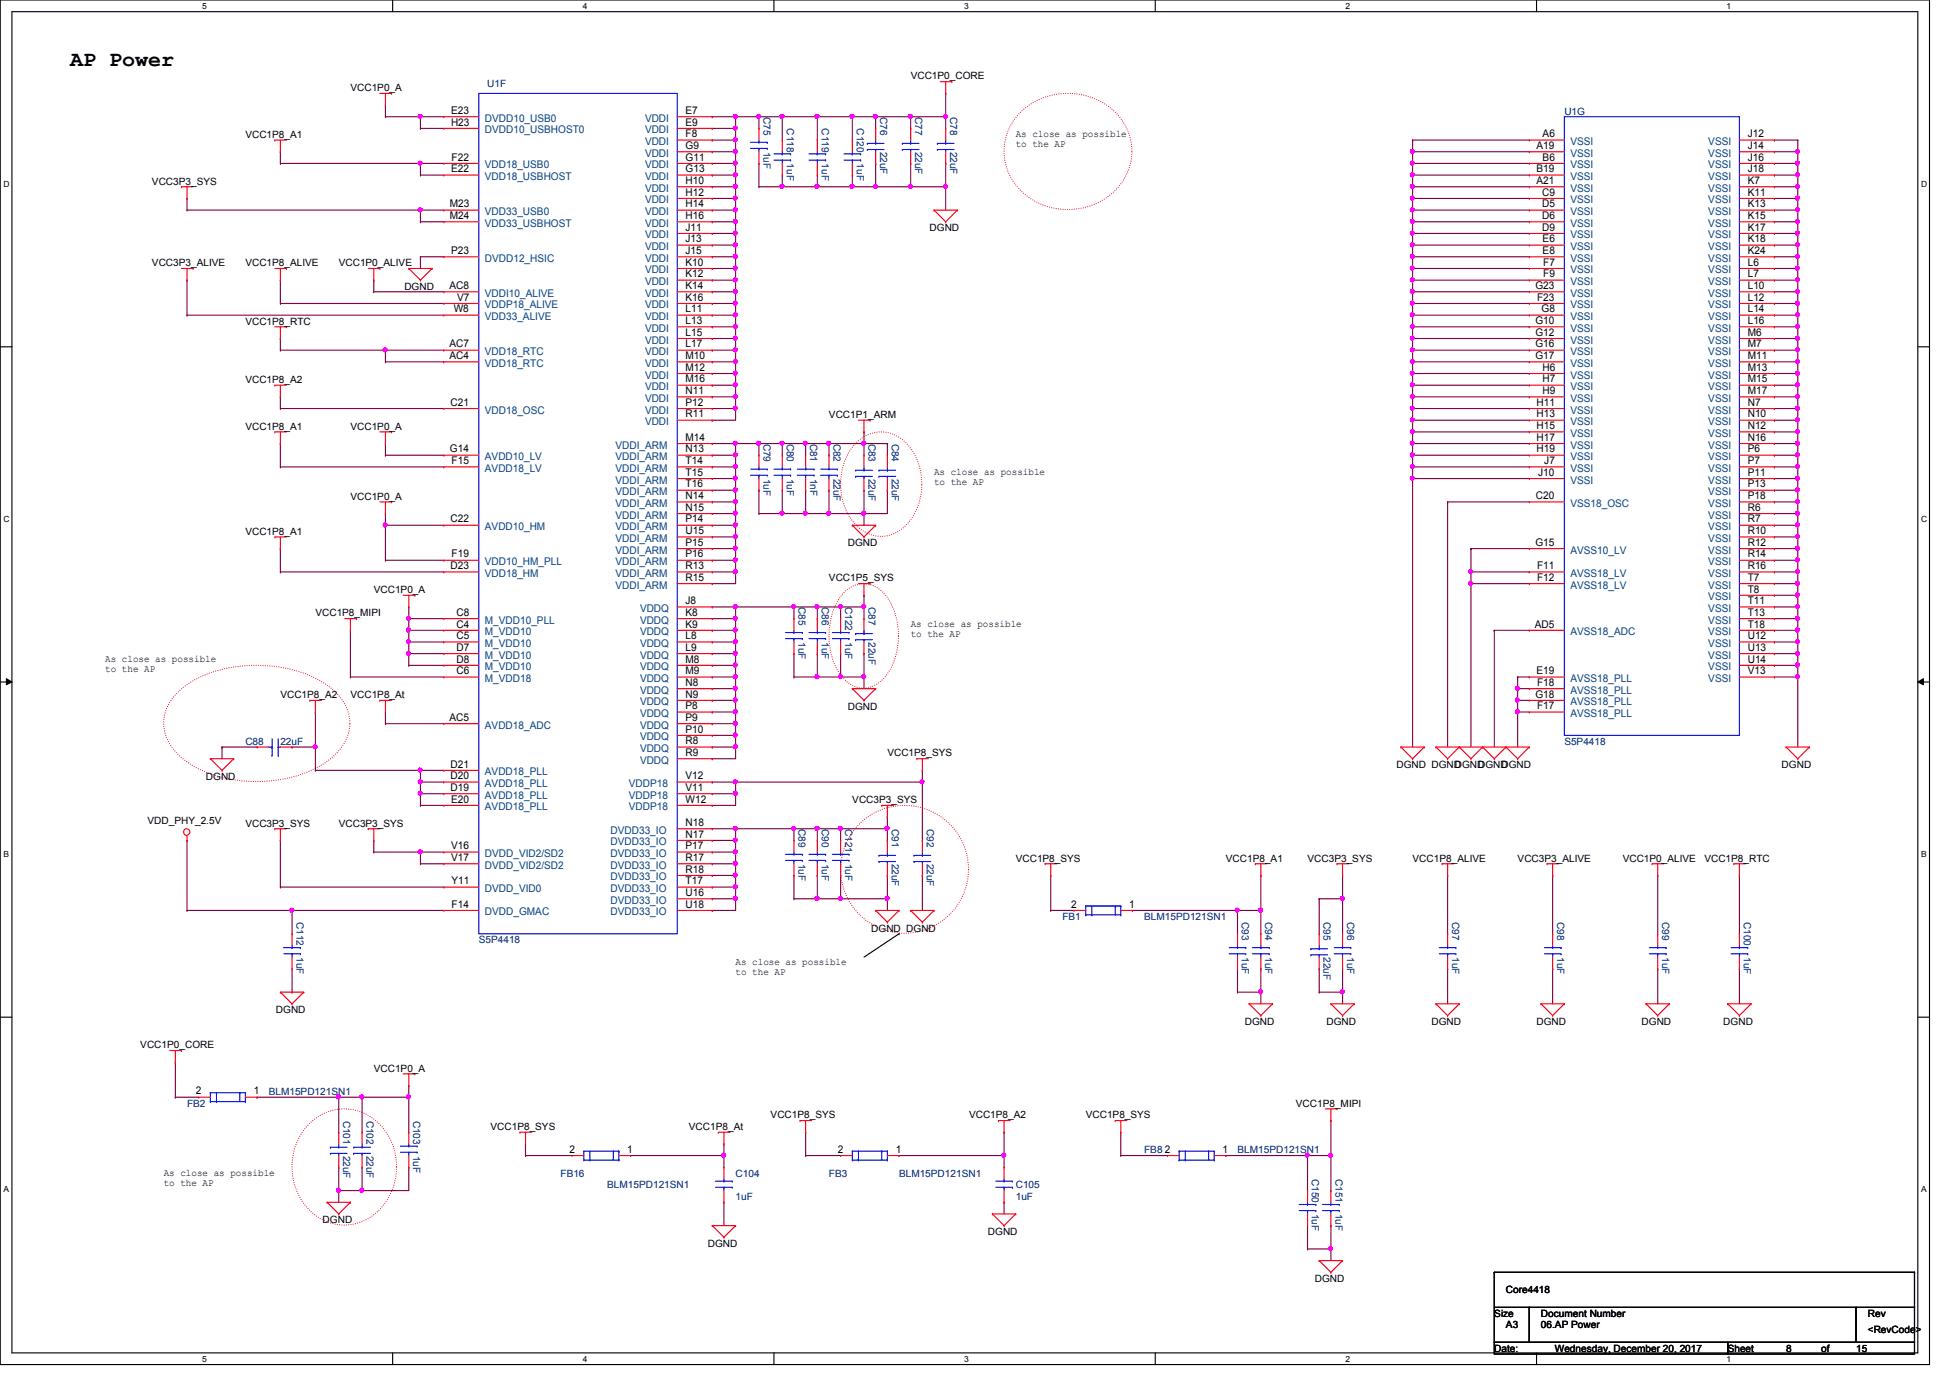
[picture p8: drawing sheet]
<svg xmlns="http://www.w3.org/2000/svg" width="297mm" height="210mm" viewBox="0 0 297 210" stroke-linecap="round" stroke-linejoin="round" font-family="sans-serif">
<defs><g id="words">
<text font-size="3.3" x="10.7" y="10">AP Power</text>
<g font-size="1.6">
<text x="68.7" y="17.4">E23</text>
<text x="104.4" y="17.4">E7</text>
<text x="68.7" y="19.1">H23</text>
<text x="104.4" y="19.1">E9</text>
<text x="104.4" y="20.9">F8</text>
<text x="104.4" y="22.7">G9</text>
<text x="234.1" y="22.7">A19</text>
<text x="235" y="20.9">A6</text>
<text x="266.2" y="20.9">J12</text>
<text x="266.2" y="22.7">J14</text>
<text x="68.7" y="26.2">E22</text>
<text x="68.8" y="24.5">F22</text>
<text x="104.4" y="24.5">G11</text>
<text x="104.4" y="26.2">G13</text>
<text x="104.4" y="28">H10</text>
<text x="104.4" y="29.8">H12</text>
<text x="234.1" y="28">A21</text>
<text x="234.1" y="26.2">B19</text>
<text x="234.9" y="29.8">C9</text>
<text x="235" y="24.5">B6</text>
<text x="266.2" y="24.5">J16</text>
<text x="266.2" y="26.2">J18</text>
<text x="266.2" y="28">K7</text>
<text x="266.2" y="29.8">K11</text>
<text x="68.5" y="31.6">M23</text>
<text x="68.5" y="33.4">M24</text>
<text x="104.4" y="31.6">H14</text>
<text x="104.4" y="33.4">H16</text>
<text x="104.4" y="35.1">J11</text>
<text x="234.9" y="35.1">D9</text>
<text x="234.9" y="33.4">D6</text>
<text x="234.9" y="31.6">D5</text>
<text x="266.2" y="31.6">K13</text>
<text x="266.2" y="33.4">K15</text>
<text x="266.2" y="35.1">K17</text>
<text x="68.7" y="38.7">P23</text>
<text x="104.4" y="36.9">J13</text>
<text x="104.4" y="38.7">J15</text>
<text x="104.4" y="40.5">K10</text>
<text x="235" y="38.7">E8</text>
<text x="235" y="36.9">E6</text>
<text x="235.1" y="40.5">F7</text>
<text x="266.2" y="36.9">K18</text>
<text x="266.2" y="38.7">K24</text>
<text x="266.2" y="40.5">L6</text>
<text x="68.4" y="44">AC8</text>
<text x="69.1" y="47.6">W8</text>
<text x="69.6" y="45.8">V7</text>
<text x="104.4" y="42.2">K12</text>
<text x="104.4" y="44">K14</text>
<text x="104.4" y="45.8">K16</text>
<text x="104.4" y="47.6">L11</text>
<text x="233.9" y="44">G23</text>
<text x="234.1" y="45.8">F23</text>
<text x="234.8" y="47.6">G8</text>
<text x="235.1" y="42.2">F9</text>
<text x="266.2" y="42.2">L7</text>
<text x="266.2" y="44">L10</text>
<text x="266.2" y="45.8">L12</text>
<text x="266.2" y="47.6">L14</text>
<text x="68.4" y="52.9">AC7</text>
<text x="104.4" y="49.4">L13</text>
<text x="104.4" y="51.1">L15</text>
<text x="104.4" y="52.9">L17</text>
<text x="233.9" y="52.9">G16</text>
<text x="233.9" y="51.1">G12</text>
<text x="233.9" y="49.4">G10</text>
<text x="266.2" y="49.4">L16</text>
<text x="266.2" y="51.1">M6</text>
<text x="266.2" y="52.9">M7</text>
<text x="68.4" y="54.7">AC4</text>
<text x="104.4" y="54.7">M10</text>
<text x="104.4" y="56.5">M12</text>
<text x="104.4" y="58.3">M16</text>
<text x="233.9" y="54.7">G17</text>
<text x="235" y="58.3">H7</text>
<text x="235" y="56.5">H6</text>
<text x="266.2" y="54.7">M11</text>
<text x="266.2" y="56.5">M13</text>
<text x="266.2" y="58.3">M15</text>
<text x="68.6" y="61.8">C21</text>
<text x="104.4" y="60">N11</text>
<text x="104.4" y="61.8">P12</text>
<text x="104.4" y="63.6">R11</text>
<text x="234.1" y="65.4">H15</text>
<text x="234.1" y="63.6">H13</text>
<text x="234.1" y="61.8">H11</text>
<text x="235" y="60">H9</text>
<text x="266.2" y="60">M17</text>
<text x="266.2" y="61.8">N7</text>
<text x="266.2" y="63.6">N10</text>
<text x="266.2" y="65.4">N12</text>
<text x="68.5" y="68.9">G14</text>
<text x="68.8" y="70.7">F15</text>
<text x="104.4" y="67.1">M14</text>
<text x="104.4" y="68.9">N13</text>
<text x="104.4" y="70.7">T14</text>
<text x="234.1" y="67.1">H17</text>
<text x="234.1" y="68.9">H19</text>
<text x="235.2" y="70.7">J7</text>
<text x="266.2" y="67.1">N16</text>
<text x="266.2" y="68.9">P6</text>
<text x="266.2" y="70.7">P7</text>
<text x="104.4" y="72.5">T15</text>
<text x="104.4" y="74.3">T16</text>
<text x="104.4" y="76">N14</text>
<text x="104.4" y="77.8">N15</text>
<text x="234" y="76">C20</text>
<text x="234.3" y="72.5">J10</text>
<text x="266.2" y="72.5">P11</text>
<text x="266.2" y="74.3">P13</text>
<text x="266.2" y="76">P18</text>
<text x="266.2" y="77.8">R6</text>
<text x="68.6" y="79.6">C22</text>
<text x="104.4" y="79.6">P14</text>
<text x="104.4" y="81.4">U15</text>
<text x="104.4" y="83.1">P15</text>
<text x="233.9" y="83.1">G15</text>
<text x="266.2" y="79.6">R7</text>
<text x="266.2" y="81.4">R10</text>
<text x="266.2" y="83.1">R12</text>
<text x="68.6" y="86.7">D23</text>
<text x="68.8" y="84.9">F19</text>
<text x="104.4" y="84.9">P16</text>
<text x="104.4" y="86.7">R13</text>
<text x="104.4" y="88.5">R15</text>
<text x="234.1" y="86.7">F11</text>
<text x="234.1" y="88.5">F12</text>
<text x="266.2" y="84.9">R14</text>
<text x="266.2" y="86.7">R16</text>
<text x="266.2" y="88.5">T7</text>
<text x="69.6" y="95.6">C4</text>
<text x="69.6" y="93.8">C8</text>
<text x="104.4" y="95.6">K9</text>
<text x="104.4" y="93.8">K8</text>
<text x="104.4" y="92">J8</text>
<text x="233.8" y="95.6">AD5</text>
<text x="266.2" y="90.3">T8</text>
<text x="266.2" y="92">T11</text>
<text x="266.2" y="93.8">T13</text>
<text x="266.2" y="95.6">T18</text>
<text x="69.6" y="97.4">C5</text>
<text x="69.6" y="99.1">D7</text>
<text x="69.6" y="100.9">D8</text>
<text x="104.4" y="100.9">M8</text>
<text x="104.4" y="99.1">L9</text>
<text x="104.4" y="97.4">L8</text>
<text x="266.2" y="97.4">U12</text>
<text x="266.2" y="99.1">U13</text>
<text x="266.2" y="100.9">U14</text>
<text x="69.6" y="102.7">C6</text>
<text x="104.4" y="106.3">N9</text>
<text x="104.4" y="104.5">N8</text>
<text x="104.4" y="102.7">M9</text>
<text x="233.9" y="106.3">G18</text>
<text x="234.1" y="102.7">E19</text>
<text x="234.1" y="104.5">F18</text>
<text x="266.2" y="102.7">V13</text>
<text x="68.4" y="109.8">AC5</text>
<text x="104.4" y="113.4">R8</text>
<text x="104.4" y="111.6">P10</text>
<text x="104.4" y="109.8">P9</text>
<text x="104.4" y="108">P8</text>
<text x="234.1" y="108">F17</text>
<text x="68.6" y="116.9">D21</text>
<text x="68.6" y="118.7">D20</text>
<text x="104.4" y="118.7">V12</text>
<text x="104.4" y="115.1">R9</text>
<text x="68.6" y="120.5">D19</text>
<text x="68.7" y="122.3">E20</text>
<text x="104.4" y="125.8">N18</text>
<text x="104.4" y="120.5">V11</text>
<text x="104.4" y="122.3">W12</text>
<text x="68.7" y="129.4">V16</text>
<text x="68.7" y="131.1">V17</text>
<text x="104.4" y="127.6">N17</text>
<text x="104.4" y="129.4">P17</text>
<text x="104.4" y="131.1">R17</text>
<text x="68.8" y="134.7">Y11</text>
<text x="104.4" y="132.9">R18</text>
<text x="104.4" y="134.7">T17</text>
<text x="104.4" y="136.5">U16</text>
<text x="68.8" y="138.3">F14</text>
<text x="104.4" y="138.3">U18</text>
<text x="163.2" y="138.3">2</text>
<text x="172" y="138.3">1</text>
<text x="29.8" y="166.7">2</text>
<text x="38.6" y="166.7">1</text>
<text x="86.7" y="175.6">2</text>
<text x="95.5" y="175.6">1</text>
<text x="127.6" y="175.6">2</text>
<text x="136.4" y="175.6">1</text>
<text x="177.4" y="175.6">2</text>
<text x="186.2" y="175.6">1</text>
</g>
<g font-size="1.6" fill="#004080">
<text x="73.9" y="18.5">DVDD10_USB0</text>
<text x="73.9" y="20.3">DVDD10_USBHOST0</text>
<text x="98.3" y="18.5">VDDI</text>
<text x="98.3" y="20.3">VDDI</text>
<text x="98.3" y="22.1">VDDI</text>
<text x="98.3" y="23.9">VDDI</text>
<text x="239.2" y="23.9">VSSI</text>
<text x="239.2" y="22.1">VSSI</text>
<text x="260.2" y="22.1">VSSI</text>
<text x="260.2" y="23.9">VSSI</text>
<text x="73.9" y="25.7">VDD18_USB0</text>
<text x="73.9" y="27.4">VDD18_USBHOST</text>
<text x="98.3" y="25.7">VDDI</text>
<text x="98.3" y="27.4">VDDI</text>
<text x="98.3" y="29.2">VDDI</text>
<text x="239.2" y="29.2">VSSI</text>
<text x="239.2" y="27.4">VSSI</text>
<text x="239.2" y="25.7">VSSI</text>
<text x="260.2" y="25.7">VSSI</text>
<text x="260.2" y="27.4">VSSI</text>
<text x="260.2" y="29.2">VSSI</text>
<text x="73.9" y="32.8">VDD33_USB0</text>
<text x="73.9" y="34.5">VDD33_USBHOST</text>
<text x="98.3" y="31">VDDI</text>
<text x="98.3" y="32.8">VDDI</text>
<text x="98.3" y="34.5">VDDI</text>
<text x="239.2" y="34.5">VSSI</text>
<text x="239.2" y="32.8">VSSI</text>
<text x="239.2" y="31">VSSI</text>
<text x="260.2" y="31">VSSI</text>
<text x="260.2" y="32.8">VSSI</text>
<text x="260.2" y="34.5">VSSI</text>
<text x="73.9" y="39.9">DVDD12_HSIC</text>
<text x="98.3" y="36.3">VDDI</text>
<text x="98.3" y="38.1">VDDI</text>
<text x="98.3" y="39.9">VDDI</text>
<text x="98.3" y="41.7">VDDI</text>
<text x="239.2" y="41.7">VSSI</text>
<text x="239.2" y="39.9">VSSI</text>
<text x="239.2" y="38.1">VSSI</text>
<text x="239.2" y="36.3">VSSI</text>
<text x="260.2" y="36.3">VSSI</text>
<text x="260.2" y="38.1">VSSI</text>
<text x="260.2" y="39.9">VSSI</text>
<text x="260.2" y="41.7">VSSI</text>
<text x="73.9" y="47">VDDP18_ALIVE</text>
<text x="73.9" y="45.2">VDDI10_ALIVE</text>
<text x="98.3" y="43.4">VDDI</text>
<text x="98.3" y="45.2">VDDI</text>
<text x="98.3" y="47">VDDI</text>
<text x="239.2" y="47">VSSI</text>
<text x="239.2" y="45.2">VSSI</text>
<text x="239.2" y="43.4">VSSI</text>
<text x="260.2" y="43.4">VSSI</text>
<text x="260.2" y="45.2">VSSI</text>
<text x="260.2" y="47">VSSI</text>
<text x="73.9" y="48.8">VDD33_ALIVE</text>
<text x="98.3" y="48.8">VDDI</text>
<text x="98.3" y="50.5">VDDI</text>
<text x="98.3" y="52.3">VDDI</text>
<text x="239.2" y="52.3">VSSI</text>
<text x="239.2" y="50.5">VSSI</text>
<text x="239.2" y="48.8">VSSI</text>
<text x="260.2" y="48.8">VSSI</text>
<text x="260.2" y="50.5">VSSI</text>
<text x="260.2" y="52.3">VSSI</text>
<text x="73.9" y="54.1">VDD18_RTC</text>
<text x="73.9" y="55.9">VDD18_RTC</text>
<text x="98.3" y="54.1">VDDI</text>
<text x="98.3" y="55.9">VDDI</text>
<text x="98.3" y="57.7">VDDI</text>
<text x="98.3" y="59.4">VDDI</text>
<text x="239.2" y="59.4">VSSI</text>
<text x="239.2" y="57.7">VSSI</text>
<text x="239.2" y="55.9">VSSI</text>
<text x="239.2" y="54.1">VSSI</text>
<text x="260.2" y="54.1">VSSI</text>
<text x="260.2" y="55.9">VSSI</text>
<text x="260.2" y="57.7">VSSI</text>
<text x="260.2" y="59.4">VSSI</text>
<text x="73.9" y="63">VDD18_OSC</text>
<text x="98.3" y="61.2">VDDI</text>
<text x="98.3" y="63">VDDI</text>
<text x="98.3" y="64.8">VDDI</text>
<text x="239.2" y="64.8">VSSI</text>
<text x="239.2" y="63">VSSI</text>
<text x="239.2" y="61.2">VSSI</text>
<text x="260.2" y="61.2">VSSI</text>
<text x="260.2" y="63">VSSI</text>
<text x="260.2" y="64.8">VSSI</text>
<text x="73.9" y="70.1">AVDD10_LV</text>
<text x="73.9" y="71.9">AVDD18_LV</text>
<text x="93.8" y="68.3">VDDI_ARM</text>
<text x="93.8" y="70.1">VDDI_ARM</text>
<text x="93.8" y="71.9">VDDI_ARM</text>
<text x="239.2" y="68.3">VSSI</text>
<text x="239.2" y="66.5">VSSI</text>
<text x="239.2" y="70.1">VSSI</text>
<text x="239.2" y="71.9">VSSI</text>
<text x="260.2" y="66.5">VSSI</text>
<text x="260.2" y="68.3">VSSI</text>
<text x="260.2" y="70.1">VSSI</text>
<text x="260.2" y="71.9">VSSI</text>
<text x="93.8" y="73.7">VDDI_ARM</text>
<text x="93.8" y="75.4">VDDI_ARM</text>
<text x="93.8" y="77.2">VDDI_ARM</text>
<text x="239.2" y="77.2">VSS18_OSC</text>
<text x="239.2" y="73.7">VSSI</text>
<text x="260.2" y="73.7">VSSI</text>
<text x="260.2" y="75.4">VSSI</text>
<text x="260.2" y="77.2">VSSI</text>
<text x="73.9" y="80.8">AVDD10_HM</text>
<text x="93.8" y="79">VDDI_ARM</text>
<text x="93.8" y="80.8">VDDI_ARM</text>
<text x="93.8" y="82.6">VDDI_ARM</text>
<text x="260.2" y="79">VSSI</text>
<text x="260.2" y="80.8">VSSI</text>
<text x="260.2" y="82.6">VSSI</text>
<text x="73.9" y="86.1">VDD10_HM_PLL</text>
<text x="73.9" y="87.9">VDD18_HM</text>
<text x="93.8" y="84.3">VDDI_ARM</text>
<text x="93.8" y="86.1">VDDI_ARM</text>
<text x="93.8" y="87.9">VDDI_ARM</text>
<text x="93.8" y="89.7">VDDI_ARM</text>
<text x="239.2" y="84.3">AVSS10_LV</text>
<text x="239.2" y="87.9">AVSS18_LV</text>
<text x="239.2" y="89.7">AVSS18_LV</text>
<text x="260.2" y="84.3">VSSI</text>
<text x="260.2" y="86.1">VSSI</text>
<text x="260.2" y="87.9">VSSI</text>
<text x="260.2" y="89.7">VSSI</text>
<text x="73.9" y="95">M_VDD10_PLL</text>
<text x="97.5" y="95">VDDQ</text>
<text x="97.5" y="93.2">VDDQ</text>
<text x="260.2" y="91.4">VSSI</text>
<text x="260.2" y="93.2">VSSI</text>
<text x="260.2" y="95">VSSI</text>
<text x="73.9" y="96.8">M_VDD10</text>
<text x="73.9" y="98.6">M_VDD10</text>
<text x="73.9" y="100.3">M_VDD10</text>
<text x="97.5" y="100.3">VDDQ</text>
<text x="97.5" y="98.6">VDDQ</text>
<text x="97.5" y="96.8">VDDQ</text>
<text x="239.2" y="96.8">AVSS18_ADC</text>
<text x="260.2" y="96.8">VSSI</text>
<text x="260.2" y="98.6">VSSI</text>
<text x="260.2" y="100.3">VSSI</text>
<text x="73.9" y="102.1">M_VDD10</text>
<text x="73.9" y="103.9">M_VDD18</text>
<text x="97.5" y="107.4">VDDQ</text>
<text x="97.5" y="105.7">VDDQ</text>
<text x="97.5" y="103.9">VDDQ</text>
<text x="97.5" y="102.1">VDDQ</text>
<text x="239.2" y="103.9">AVSS18_PLL</text>
<text x="239.2" y="105.7">AVSS18_PLL</text>
<text x="239.2" y="107.4">AVSS18_PLL</text>
<text x="260.2" y="102.1">VSSI</text>
<text x="260.2" y="103.9">VSSI</text>
<text x="73.9" y="111">AVDD18_ADC</text>
<text x="97.5" y="112.8">VDDQ</text>
<text x="97.5" y="111">VDDQ</text>
<text x="97.5" y="109.2">VDDQ</text>
<text x="239.2" y="109.2">AVSS18_PLL</text>
<text x="73.9" y="118.1">AVDD18_PLL</text>
<text x="73.9" y="119.9">AVDD18_PLL</text>
<text x="95.8" y="119.9">VDDP18</text>
<text x="97.5" y="116.3">VDDQ</text>
<text x="97.5" y="114.6">VDDQ</text>
<text x="73.9" y="121.7">AVDD18_PLL</text>
<text x="73.9" y="123.4">AVDD18_PLL</text>
<text x="95.8" y="121.7">VDDP18</text>
<text x="95.8" y="123.4">VDDP18</text>
<text x="73.9" y="130.6">DVDD_VID2/SD2</text>
<text x="93" y="127">DVDD33_IO</text>
<text x="93" y="128.8">DVDD33_IO</text>
<text x="93" y="130.6">DVDD33_IO</text>
<text x="73.9" y="132.3">DVDD_VID2/SD2</text>
<text x="73.9" y="135.9">DVDD_VID0</text>
<text x="93" y="132.3">DVDD33_IO</text>
<text x="93" y="134.1">DVDD33_IO</text>
<text x="93" y="135.9">DVDD33_IO</text>
<text x="93" y="137.7">DVDD33_IO</text>
<text x="73.9" y="139.4">DVDD_GMAC</text>
<text x="93" y="139.4">DVDD33_IO</text>
</g>
<g font-size="1.5">
<text x="53.4" y="13.9">VCC1P0_A</text>
<text x="138.7" y="12.1">VCC1P0_CORE</text>
<text x="37.4" y="21">VCC1P8_A1</text>
<text x="154.7" y="20.8">As close as possible</text>
<text x="154.7" y="22.4">to the AP</text>
<text x="23.2" y="28.1">VCC3P3_SYS</text>
<text x="141.6" y="35.2">DGND</text>
<text x="23.2" y="40.6">VCC3P3_ALIVE</text>
<text x="37.4" y="40.6">VCC1P8_ALIVE</text>
<text x="51.6" y="40.6">VCC1P0_ALIVE</text>
<text x="61.6" y="44.1">DGND</text>
<text x="37.4" y="49.4">VCC1P8_RTC</text>
<text x="37.4" y="58.3">VCC1P8_A2</text>
<text x="37.4" y="65.4">VCC1P8_A1</text>
<text x="53.4" y="65.4">VCC1P0_A</text>
<text x="126.3" y="63.7">VCC1P1_ARM</text>
<text x="53.4" y="76.1">VCC1P0_A</text>
<text x="142.3" y="72.4">As close as possible</text>
<text x="142.3" y="73.9">to the AP</text>
<text x="37.4" y="81.4">VCC1P8_A1</text>
<text x="129.2" y="83.2">DGND</text>
<text x="126.3" y="88.6">VCC1P5_SYS</text>
<text x="48" y="93.9">VCC1P8_MIPI</text>
<text x="56.9" y="90.3">VCC1P0_A</text>
<text x="138.7" y="95.5">As close as possible</text>
<text x="16" y="100.8">As close as possible</text>
<text x="138.7" y="97">to the AP</text>
<text x="16" y="102.4">to the AP</text>
<text x="42.7" y="106.3">VCC1P8_A2</text>
<text x="53.4" y="106.3">VCC1P8_At</text>
<text x="129.2" y="108.1">DGND</text>
<text x="31.4" y="118.8">DGND</text>
<text x="135.2" y="115.2">VCC1P8_SYS</text>
<text x="212.7" y="117">DGND DGND</text>
<text x="221.6" y="117">DGND</text>
<text x="225.2" y="117">DGND</text>
<text x="228.7" y="117">DGND</text>
<text x="271.4" y="117">DGND</text>
<text x="22.5" y="125.6">VDD_PHY_2.5V</text>
<text x="37.4" y="125.9">VCC3P3_SYS</text>
<text x="51.6" y="125.9">VCC3P3_SYS</text>
<text x="129.8" y="122.3">VCC3P3_SYS</text>
<text x="154.7" y="131.2">VCC1P8_SYS</text>
<text x="186.7" y="131.2">VCC1P8_A1</text>
<text x="199.2" y="131.2">VCC3P3_SYS</text>
<text x="215.2" y="131.2">VCC1P8_ALIVE</text>
<text x="231.2" y="131.2">VCC3P3_ALIVE</text>
<text x="247.2" y="131.2">VCC1P0_ALIVE</text>
<text x="259.6" y="131.2">VCC1P8_RTC</text>
<text x="132.7" y="141.9">DGND DGND</text>
<text x="112.1" y="147.1">As close as possible</text>
<text x="112.1" y="148.6">to the AP</text>
<text x="42" y="154.3">DGND</text>
<text x="21.4" y="159.7">VCC1P0_CORE</text>
<text x="189.6" y="156.1">DGND</text>
<text x="202.1" y="156.1">DGND</text>
<text x="218.1" y="156.1">DGND</text>
<text x="234.1" y="156.1">DGND</text>
<text x="250.1" y="156.1">DGND</text>
<text x="262.5" y="156.1">DGND</text>
<text x="56.9" y="163.2">VCC1P0_A</text>
<text x="74.7" y="172.1">VCC1P8_SYS</text>
<text x="104.9" y="172.1">VCC1P8_At</text>
<text x="117.4" y="170.3">VCC1P8_SYS</text>
<text x="147.6" y="170.3">VCC1P8_A2</text>
<text x="165.4" y="170.3">VCC1P8_SYS</text>
<text x="197.4" y="168.6">VCC1P8_MIPI</text>
<text x="24.9" y="179.1">As close as possible</text>
<text x="24.9" y="180.6">to the AP</text>
<text x="49.1" y="186.4">DGND</text>
<text x="107.8" y="189.9">DGND</text>
<text x="150.5" y="188.1">DGND</text>
<text x="200.3" y="195.2">DGND</text>
<text x="229.4" y="197">Core4418</text>
<text x="227.6" y="200.6">Size</text>
<text x="229.4" y="202.4">A3</text>
<text x="234.7" y="200.6">Document Number</text>
<text x="234.7" y="202.4">06.AP Power</text>
<text x="284.5" y="200.6">Rev</text>
<text x="284.5" y="203">&lt;RevCode&gt;</text>
<text x="227.6" y="205.9">Date:</text>
<text x="236.9" y="205.9">Wednesday, December 20, 2017</text>
<text x="263.2" y="205.9">Sheet</text>
<text x="272.1" y="205.9">8</text>
<text x="277.4" y="205.9">of</text>
<text x="282.7" y="205.9">15</text>
</g>
<g font-size="1.5" fill="#000080">
<text x="74.2" y="13.2">U1F</text>
<text x="116.3" y="17.8" transform="rotate(90 116.3 17.8)">C75</text>
<text x="134.1" y="17.8" transform="rotate(90 134.1 17.8)">C76</text>
<text x="139.4" y="17.8" transform="rotate(90 139.4 17.8)">C77</text>
<text x="144.7" y="17.8" transform="rotate(90 144.7 17.8)">C78</text>
<text x="238.3" y="17.4">U1G</text>
<text x="116.3" y="23.1" transform="rotate(90 116.3 23.1)">1uF</text>
<text x="119.8" y="19.6" transform="rotate(90 119.8 19.6)">C118</text>
<text x="125.2" y="19.6" transform="rotate(90 125.2 19.6)">C119</text>
<text x="130.5" y="19.6" transform="rotate(90 130.5 19.6)">C120</text>
<text x="134.1" y="23.1" transform="rotate(90 134.1 23.1)">22uF</text>
<text x="139.4" y="23.1" transform="rotate(90 139.4 23.1)">22uF</text>
<text x="144.7" y="23.1" transform="rotate(90 144.7 23.1)">22uF</text>
<text x="119.8" y="24.9" transform="rotate(90 119.8 24.9)">1uF</text>
<text x="125.2" y="24.9" transform="rotate(90 125.2 24.9)">1uF</text>
<text x="130.5" y="24.9" transform="rotate(90 130.5 24.9)">1uF</text>
<text x="116.3" y="67.6" transform="rotate(90 116.3 67.6)">C79</text>
<text x="119.8" y="67.6" transform="rotate(90 119.8 67.6)">C80</text>
<text x="123.4" y="67.6" transform="rotate(90 123.4 67.6)">C81</text>
<text x="127" y="67.6" transform="rotate(90 127 67.6)">C82</text>
<text x="132.3" y="67.6" transform="rotate(90 132.3 67.6)">C83</text>
<text x="135.8" y="67.6" transform="rotate(90 135.8 67.6)">C84</text>
<text x="116.3" y="72.9" transform="rotate(90 116.3 72.9)">1uF</text>
<text x="119.8" y="72.9" transform="rotate(90 119.8 72.9)">1uF</text>
<text x="123.4" y="72.9" transform="rotate(90 123.4 72.9)">1nF</text>
<text x="127" y="72.9" transform="rotate(90 127 72.9)">22uF</text>
<text x="132.3" y="72.9" transform="rotate(90 132.3 72.9)">22uF</text>
<text x="135.8" y="72.9" transform="rotate(90 135.8 72.9)">22uF</text>
<text x="121.6" y="92.5" transform="rotate(90 121.6 92.5)">C85</text>
<text x="125.2" y="92.5" transform="rotate(90 125.2 92.5)">C86</text>
<text x="128.7" y="92.5" transform="rotate(90 128.7 92.5)">C122</text>
<text x="132.3" y="92.5" transform="rotate(90 132.3 92.5)">C87</text>
<text x="121.6" y="97.8" transform="rotate(90 121.6 97.8)">1uF</text>
<text x="125.2" y="97.8" transform="rotate(90 125.2 97.8)">1uF</text>
<text x="128.7" y="97.8" transform="rotate(90 128.7 97.8)">1uF</text>
<text x="132.3" y="97.8" transform="rotate(90 132.3 97.8)">22uF</text>
<text x="37.4" y="113.5">C88</text>
<text x="42.7" y="113.5">22uF</text>
<text x="238.3" y="113.5">S5P4418</text>
<text x="121.6" y="126.2" transform="rotate(90 121.6 126.2)">C89</text>
<text x="121.6" y="131.6" transform="rotate(90 121.6 131.6)">1uF</text>
<text x="125.2" y="126.2" transform="rotate(90 125.2 126.2)">C90</text>
<text x="125.2" y="131.6" transform="rotate(90 125.2 131.6)">1uF</text>
<text x="128.7" y="126.2" transform="rotate(90 128.7 126.2)">C121</text>
<text x="128.7" y="131.6" transform="rotate(90 128.7 131.6)">1uF</text>
<text x="135.8" y="126.2" transform="rotate(90 135.8 126.2)">C91</text>
<text x="135.8" y="131.6" transform="rotate(90 135.8 131.6)">22uF</text>
<text x="141.2" y="126.2" transform="rotate(90 141.2 126.2)">C92</text>
<text x="141.2" y="131.6" transform="rotate(90 141.2 131.6)">22uF</text>
<text x="45.2" y="140.5" transform="rotate(90 45.2 140.5)">C112</text>
<text x="72.9" y="143.7">S5P4418</text>
<text x="161.8" y="140.1">FB1</text>
<text x="174.3" y="140.1">BLM15PD121SN1</text>
<text x="189.2" y="140.5" transform="rotate(90 189.2 140.5)">C93</text>
<text x="192.7" y="140.5" transform="rotate(90 192.7 140.5)">C94</text>
<text x="201.6" y="140.5" transform="rotate(90 201.6 140.5)">C95</text>
<text x="205.2" y="140.5" transform="rotate(90 205.2 140.5)">C96</text>
<text x="221.2" y="140.5" transform="rotate(90 221.2 140.5)">C97</text>
<text x="237.2" y="140.5" transform="rotate(90 237.2 140.5)">C98</text>
<text x="253.2" y="140.5" transform="rotate(90 253.2 140.5)">C99</text>
<text x="265.6" y="140.5" transform="rotate(90 265.6 140.5)">C100</text>
<text x="45.2" y="145.8" transform="rotate(90 45.2 145.8)">1uF</text>
<text x="189.2" y="145.8" transform="rotate(90 189.2 145.8)">1uF</text>
<text x="192.7" y="145.8" transform="rotate(90 192.7 145.8)">1uF</text>
<text x="201.6" y="145.8" transform="rotate(90 201.6 145.8)">22uF</text>
<text x="205.2" y="145.8" transform="rotate(90 205.2 145.8)">1uF</text>
<text x="221.2" y="145.8" transform="rotate(90 221.2 145.8)">1uF</text>
<text x="237.2" y="145.8" transform="rotate(90 237.2 145.8)">1uF</text>
<text x="253.2" y="145.8" transform="rotate(90 253.2 145.8)">1uF</text>
<text x="265.6" y="145.8" transform="rotate(90 265.6 145.8)">1uF</text>
<text x="40.9" y="166.8">BLM15PD121SN1</text>
<text x="28.5" y="168.6">FB2</text>
<text x="52.3" y="170.7" transform="rotate(90 52.3 170.7)">C101</text>
<text x="55.8" y="170.7" transform="rotate(90 55.8 170.7)">C102</text>
<text x="62.9" y="170.7" transform="rotate(90 62.9 170.7)">C103</text>
<text x="52.3" y="176" transform="rotate(90 52.3 176)">22uF</text>
<text x="55.8" y="176" transform="rotate(90 55.8 176)">22uF</text>
<text x="62.9" y="176" transform="rotate(90 62.9 176)">1uF</text>
<text x="85.4" y="179.2">FB16</text>
<text x="112.1" y="179.2">C104</text>
<text x="126.3" y="179.2">FB3</text>
<text x="136.9" y="179.2">BLM15PD121SN1</text>
<text x="174.3" y="175.7">FB8</text>
<text x="188.5" y="175.7">BLM15PD121SN1</text>
<text x="199.9" y="179.6" transform="rotate(90 199.9 179.6)">C150</text>
<text x="203.4" y="179.6" transform="rotate(90 203.4 179.6)">C151</text>
<text x="92.5" y="181">BLM15PD121SN1</text>
<text x="112.1" y="182.8">1uF</text>
<text x="154.7" y="181">C105</text>
<text x="154.7" y="182.8">1uF</text>
<text x="199.9" y="184.9" transform="rotate(90 199.9 184.9)">1uF</text>
<text x="203.4" y="184.9" transform="rotate(90 203.4 184.9)">1uF</text>
</g>
<g font-size="1.3">
<text x="30.8" y="1.4">5</text>
<text x="88.8" y="1.4">4</text>
<text x="146.9" y="1.4">3</text>
<text x="204.9" y="1.4">2</text>
<text x="263" y="1.4">1</text>
<text x=".5" y="28.4">D</text>
<text x="292.6" y="28.4">D</text>
<text x=".5" y="79.5">C</text>
<text x="292.6" y="79.5">C</text>
<text x=".5" y="130.6">B</text>
<text x="292.6" y="130.6">B</text>
<text x=".5" y="181.6">A</text>
<text x="292.6" y="181.6">A</text>
<text x="30.8" y="207.5">5</text>
<text x="88.8" y="207.5">4</text>
<text x="146.9" y="207.5">3</text>
<text x="204.9" y="207.5">2</text>
<text x="263" y="207.5">1</text>
</g>
</g></defs>
<path d="M0 0h293.9v207.9h-293.9zM1.8 1.8h290.3v204.3h-290.3z" fill="none" stroke="#000" stroke-width=".17"/>
<g fill="#fff">
<path d="M30.8 .3h.7v1.4h-.7z"/>
<path d="M30.8 206.3h.7v1.5h-.7z"/>
</g>
<path d="M59.8 0v1.8M59.8 206.1v1.8" fill="none" stroke="#000" stroke-width=".17"/>
<g fill="#fff">
<path d="M88.8 .3h.6v1.4h-.6z"/>
<path d="M88.8 206.3h.6v1.5h-.6z"/>
</g>
<path d="M117.9 0v1.8M117.9 206.1v1.8" fill="none" stroke="#000" stroke-width=".17"/>
<g fill="#fff">
<path d="M146.9 .3h.6v1.4h-.6z"/>
<path d="M146.9 206.3h.6v1.5h-.6z"/>
</g>
<path d="M176 0v1.8M176 206.1v1.8" fill="none" stroke="#000" stroke-width=".17"/>
<g fill="#fff">
<path d="M204.9 .3h.7v1.4h-.7z"/>
<path d="M204.9 206.3h.7v1.5h-.7z"/>
</g>
<path d="M234.1 0v1.8M234.1 206.1v1.8" fill="none" stroke="#000" stroke-width=".17"/>
<g fill="#fff">
<path d="M263 .3h.7v1.4h-.7z"/>
<path d="M263 206.3h.7v1.5h-.7z"/>
<path d="M.5 27.3h1v1.4h-1z"/>
<path d="M292.6 27.3h1v1.4h-1z"/>
<path d="M.5 78.3h1v1.5h-1z"/>
<path d="M292.6 78.3h1v1.5h-1z"/>
</g>
<path d="M0 52.8h1.8M292.1 52.8h1.8" fill="none" stroke="#000" stroke-width=".17"/>
<g fill="#fff">
<path d="M.5 129.4h.9v1.4h-.9z"/>
<path d="M292.6 129.4h.9v1.4h-.9z"/>
</g>
<path d="M0 103.9h1.8M292.1 103.9h1.8" fill="none" stroke="#000" stroke-width=".17"/>
<path d="M1 103.4l.8 .5-.8 .4zM292.1 103.9l.9-.5v.9z" fill="#000"/>
<path d="M1 103.4l.8 .5-.8 .4zM292.1 103.9l.9-.5v.9z" fill="none" stroke="#000" stroke-width=".15"/>
<g fill="#fff">
<path d="M.5 180.4h.8v1.5h-.8z"/>
<path d="M292.6 180.4h.8v1.5h-.8z"/>
</g>
<path d="M0 154.9h1.8M136.9 142.2h.1M136.9 142.2l-5.3 3.6M292.1 154.9h1.8" fill="none" stroke="#000" stroke-width=".17"/>
<g fill="none" stroke="#f00" stroke-width=".17" stroke-dasharray="0 .3">
<path d="M155.4 17.2a10.4 10.4 0 0 1 15.9 1.7 8.5 8.5 0 0 1-4.1 12 10.1 10.1 0 0 1-13.6-4.7 8.3 8.3 0 0 1 1.8-9zM130.2 67.7a5.2 5.2 0 0 1 8.1 0 9.4 9.4 0 0 1-.7 12.7 5.1 5.1 0 0 1-7.4-.7 9.6 9.6 0 0 1 0-12zM128.6 90.2a4 4 0 0 1 6.4 .6 10.7 10.7 0 0 1 0 12 4.1 4.1 0 0 1-6.9 0 11 11 0 0 1 0-12zM27.1 105.4a16.5 16.5 0 0 1 10.3-4 19.5 19.5 0 0 1 12.8 3.2 6.9 6.9 0 0 1 3 6.6 8.3 8.3 0 0 1-4.1 5.2 20.7 20.7 0 0 1-20.1 0 7.9 7.9 0 0 1-4.1-6.2 6.5 6.5 0 0 1 2.2-4.8zM46.8 171.5a7.5 7.5 0 0 1 12.5 1.7 9.3 9.3 0 0 1-3.8 12.7 7.7 7.7 0 0 1-10.4-4.7 9.6 9.6 0 0 1 1.7-9.7z"/>
<circle cx="137.8" cy="132.4" r="9.7"/>
</g>
<path d="M58.7 80h.1M58.7 80h8.9" fill="none" stroke="#800040" stroke-width=".17"/>
<circle cx="58.7" cy="80" r=".31" fill="#f0f"/>
<circle cx="58.7" cy="80" r=".31" fill="none" stroke="#f0f" stroke-width=".17"/>
<path d="M215.2 60.5h.1M215.2 60.5h17.8M270.3 65.8h.1M270.3 65.8h3.6" fill="none" stroke="#800040" stroke-width=".17"/>
<circle cx="215.1" cy="60.4" r=".31" fill="#f0f"/>
<circle cx="215.1" cy="60.4" r=".31" fill="none" stroke="#f0f" stroke-width=".17"/>
<path d="M115.6 78.2h.1M115.6 78.2h3.6M122.7 74.7h.1M122.7 74.7v3.5" fill="none" stroke="#800040" stroke-width=".17"/>
<circle cx="122.7" cy="78.2" r=".31" fill="#f0f"/>
<circle cx="122.7" cy="78.2" r=".31" fill="none" stroke="#f0f" stroke-width=".17"/>
<path d="M144.1 17.8h.1M144.1 17.8v1.8M270.3 28.4h.1M270.3 28.4h3.6M115.6 74.7h.1M115.6 74.7v3.5M119.2 74.7h.1M119.2 74.7v3.5M122.7 78.2h.1M122.7 78.2h3.6M108.5 115.6h.1M108.5 115.6h3.6" fill="none" stroke="#800040" stroke-width=".17"/>
<circle cx="119.1" cy="78.2" r=".31" fill="#f0f"/>
<circle cx="119.1" cy="78.2" r=".31" fill="none" stroke="#f0f" stroke-width=".17"/>
<path d="M131.6 78.2h.1M131.6 78.2v1.8" fill="none" stroke="#800040" stroke-width=".17"/>
<circle cx="131.6" cy="78.2" r=".31" fill="#f0f"/>
<circle cx="131.6" cy="78.2" r=".31" fill="none" stroke="#f0f" stroke-width=".17"/>
<path d="M108.5 64h.1M112.1 62.2h.1M112.1 62.2v1.8h-3.6M135.2 74.7h.1M135.2 74.7v3.5M44.5 138.7h.1M44.5 138.7h23.1M112.1 126.2h.1M112.1 126.2h8.8M135.2 124.5h.1M135.2 124.5v1.7" fill="none" stroke="#800040" stroke-width=".17"/>
<circle cx="44.4" cy="138.6" r=".31" fill="#f0f"/>
<circle cx="44.4" cy="138.6" r=".31" fill="none" stroke="#f0f" stroke-width=".17"/>
<path d="M224.1 88.9h.1M224.1 88.9v24.9" fill="none" stroke="#800040" stroke-width=".17"/>
<circle cx="224" cy="88.8" r=".31" fill="#f0f"/>
<circle cx="224" cy="88.8" r=".31" fill="none" stroke="#f0f" stroke-width=".17"/>
<path d="M215.2 71.1h.1M215.2 71.1h17.8M270.3 67.6h.1M270.3 67.6h3.6" fill="none" stroke="#800040" stroke-width=".17"/>
<circle cx="215.1" cy="71.1" r=".31" fill="#f0f"/>
<circle cx="215.1" cy="71.1" r=".31" fill="none" stroke="#f0f" stroke-width=".17"/>
<path d="M215.2 24.9h.1M215.2 24.9h17.8M215.2 69.3h.1M215.2 69.3v1.8" fill="none" stroke="#800040" stroke-width=".17"/>
<circle cx="215.1" cy="24.8" r=".31" fill="#f0f"/>
<circle cx="215.1" cy="24.8" r=".31" fill="none" stroke="#f0f" stroke-width=".17"/>
<path d="M215.2 62.2h.1M215.2 62.2h17.8" fill="none" stroke="#800040" stroke-width=".17"/>
<circle cx="215.1" cy="62.2" r=".31" fill="#f0f"/>
<circle cx="215.1" cy="62.2" r=".31" fill="none" stroke="#f0f" stroke-width=".17"/>
<path d="M273.9 99.6h.1M273.9 87.1h.1M273.9 87.1v1.8M273.9 99.6v1.7M108.5 138.7h.1M112.1 136.9h.1M112.1 136.9v1.8h-3.6" fill="none" stroke="#800040" stroke-width=".17"/>
<circle cx="273.8" cy="88.8" r=".31" fill="#f0f"/>
<circle cx="273.8" cy="88.8" r=".31" fill="none" stroke="#f0f" stroke-width=".17"/>
<path d="M273.9 44.4h.1M273.9 42.7h.1M273.9 42.7v3.5M273.9 60.5h.1M273.9 60.5v1.7M273.9 94.2h.1M273.9 94.2v1.8" fill="none" stroke="#800040" stroke-width=".17"/>
<circle cx="273.8" cy="60.4" r=".31" fill="#f0f"/>
<circle cx="273.8" cy="60.4" r=".31" fill="none" stroke="#f0f" stroke-width=".17"/>
<path d="M273.9 51.6h.1M273.9 51.6v1.7M273.9 74.7h.1M273.9 72.9h.1M273.9 76.5h.1M273.9 72.9v5.3" fill="none" stroke="#800040" stroke-width=".17"/>
<circle cx="273.8" cy="76.4" r=".31" fill="#f0f"/>
<circle cx="273.8" cy="76.4" r=".31" fill="none" stroke="#f0f" stroke-width=".17"/>
<path d="M273.9 96h.1M273.9 96v1.8" fill="none" stroke="#800040" stroke-width=".17"/>
<circle cx="273.8" cy="97.7" r=".31" fill="#f0f"/>
<circle cx="273.8" cy="97.7" r=".31" fill="none" stroke="#f0f" stroke-width=".17"/>
<circle cx="273.8" cy="96" r=".31" fill="#f0f"/>
<circle cx="273.8" cy="96" r=".31" fill="none" stroke="#f0f" stroke-width=".17"/>
<path d="M273.9 78.2h.1M273.9 78.2v5.4M273.9 81.8h.1M273.9 80h.1" fill="none" stroke="#800040" stroke-width=".17"/>
<circle cx="273.8" cy="80" r=".31" fill="#f0f"/>
<circle cx="273.8" cy="80" r=".31" fill="none" stroke="#f0f" stroke-width=".17"/>
<circle cx="273.8" cy="78.2" r=".31" fill="#f0f"/>
<circle cx="273.8" cy="78.2" r=".31" fill="none" stroke="#f0f" stroke-width=".17"/>
<path d="M273.9 37.3h.1M273.9 33.8h.1M273.9 33.8v1.8M273.9 37.3v1.8M273.9 56.9h.1M273.9 56.9v1.8M273.9 69.3h.1M273.9 69.3v1.8" fill="none" stroke="#800040" stroke-width=".17"/>
<circle cx="273.8" cy="35.5" r=".31" fill="#f0f"/>
<circle cx="273.8" cy="35.5" r=".31" fill="none" stroke="#f0f" stroke-width=".17"/>
<circle cx="273.8" cy="33.7" r=".31" fill="#f0f"/>
<circle cx="273.8" cy="33.7" r=".31" fill="none" stroke="#f0f" stroke-width=".17"/>
<path d="M273.9 30.2h.1M273.9 30.2v1.8" fill="none" stroke="#800040" stroke-width=".17"/>
<circle cx="273.8" cy="32" r=".31" fill="#f0f"/>
<circle cx="273.8" cy="32" r=".31" fill="none" stroke="#f0f" stroke-width=".17"/>
<path d="M273.9 55.1h.1M273.9 55.1v1.8M273.9 85.3h.1M273.9 85.3v1.8" fill="none" stroke="#800040" stroke-width=".17"/>
<circle cx="273.8" cy="56.8" r=".31" fill="#f0f"/>
<circle cx="273.8" cy="56.8" r=".31" fill="none" stroke="#f0f" stroke-width=".17"/>
<path d="M273.9 46.2h.1M273.9 46.2v1.8" fill="none" stroke="#800040" stroke-width=".17"/>
<circle cx="273.8" cy="46.2" r=".31" fill="#f0f"/>
<circle cx="273.8" cy="46.2" r=".31" fill="none" stroke="#f0f" stroke-width=".17"/>
<path d="M273.9 101.3h.1M273.9 101.3v1.8" fill="none" stroke="#800040" stroke-width=".17"/>
<circle cx="273.8" cy="101.3" r=".31" fill="#f0f"/>
<circle cx="273.8" cy="101.3" r=".31" fill="none" stroke="#f0f" stroke-width=".17"/>
<path d="M273.9 32h.1M273.9 32v1.8M273.9 49.8h.1M273.9 58.7h.1M273.9 49.8v1.8M273.9 58.7v1.8M273.9 64h.1M273.9 64v1.8M273.9 83.6h.1M273.9 83.6v1.7M273.9 103.1h.1M273.9 103.1v10.7" fill="none" stroke="#800040" stroke-width=".17"/>
<circle cx="273.8" cy="103.1" r=".31" fill="#f0f"/>
<circle cx="273.8" cy="103.1" r=".31" fill="none" stroke="#f0f" stroke-width=".17"/>
<path d="M273.9 48h.1M273.9 48v1.8M119.2 78.2h.1M119.2 78.2h3.5M122.7 67.6h.1M122.7 67.6h3.6M58.7 108.5h.1M58.7 108.5v1.7" fill="none" stroke="#800040" stroke-width=".17"/>
<circle cx="273.8" cy="48" r=".31" fill="#f0f"/>
<circle cx="273.8" cy="48" r=".31" fill="none" stroke="#f0f" stroke-width=".17"/>
<path d="M112.1 67.6h.1M112.1 67.6h7.1M115.6 67.6h.1M273.9 67.6h.1M273.9 67.6v1.7M273.9 97.8h.1M273.9 97.8v1.8M231.2 103.1h.1M231.2 108.5h.1M231.2 103.1v1.8M231.2 108.5h1.8" fill="none" stroke="#800040" stroke-width=".17"/>
<circle cx="119.1" cy="67.5" r=".31" fill="#f0f"/>
<circle cx="119.1" cy="67.5" r=".31" fill="none" stroke="#f0f" stroke-width=".17"/>
<circle cx="115.6" cy="67.5" r=".31" fill="#f0f"/>
<circle cx="115.6" cy="67.5" r=".31" fill="none" stroke="#f0f" stroke-width=".17"/>
<path d="M273.9 40.9h.1M273.9 40.9v1.8" fill="none" stroke="#800040" stroke-width=".17"/>
<circle cx="273.8" cy="42.6" r=".31" fill="#f0f"/>
<circle cx="273.8" cy="42.6" r=".31" fill="none" stroke="#f0f" stroke-width=".17"/>
<path d="M273.9 92.5h.1M273.9 92.5v1.7" fill="none" stroke="#800040" stroke-width=".17"/>
<circle cx="273.8" cy="94.2" r=".31" fill="#f0f"/>
<circle cx="273.8" cy="94.2" r=".31" fill="none" stroke="#f0f" stroke-width=".17"/>
<circle cx="273.8" cy="92.4" r=".31" fill="#f0f"/>
<circle cx="273.8" cy="92.4" r=".31" fill="none" stroke="#f0f" stroke-width=".17"/>
<path d="M273.9 65.8h.1M273.9 65.8v1.8" fill="none" stroke="#800040" stroke-width=".17"/>
<circle cx="273.8" cy="67.5" r=".31" fill="#f0f"/>
<circle cx="273.8" cy="67.5" r=".31" fill="none" stroke="#f0f" stroke-width=".17"/>
<circle cx="273.8" cy="65.7" r=".31" fill="#f0f"/>
<circle cx="273.8" cy="65.7" r=".31" fill="none" stroke="#f0f" stroke-width=".17"/>
<path d="M270.3 69.3h.1M270.3 69.3h3.6" fill="none" stroke="#800040" stroke-width=".17"/>
<circle cx="273.8" cy="69.3" r=".31" fill="#f0f"/>
<circle cx="273.8" cy="69.3" r=".31" fill="none" stroke="#f0f" stroke-width=".17"/>
<path d="M64 24.9h.1M64 24.9v1.8M215.2 26.7h.1M215.2 26.7h17.8" fill="none" stroke="#800040" stroke-width=".17"/>
<circle cx="215.1" cy="26.6" r=".31" fill="#f0f"/>
<circle cx="215.1" cy="26.6" r=".31" fill="none" stroke="#f0f" stroke-width=".17"/>
<path d="M215.2 64h.1M215.2 64h17.8" fill="none" stroke="#800040" stroke-width=".17"/>
<circle cx="215.1" cy="64" r=".31" fill="#f0f"/>
<circle cx="215.1" cy="64" r=".31" fill="none" stroke="#f0f" stroke-width=".17"/>
<path d="M273.9 26.7h.1M273.9 26.7v1.7M28.5 42.7h.1M28.5 42.7v5.3" fill="none" stroke="#800040" stroke-width=".17"/>
<circle cx="273.8" cy="28.4" r=".31" fill="#f0f"/>
<circle cx="273.8" cy="28.4" r=".31" fill="none" stroke="#f0f" stroke-width=".17"/>
<circle cx="273.8" cy="26.6" r=".31" fill="#f0f"/>
<circle cx="273.8" cy="26.6" r=".31" fill="none" stroke="#f0f" stroke-width=".17"/>
<path d="M128.1 136.9h.1M128.1 136.9h7.1" fill="none" stroke="#800040" stroke-width=".17"/>
<circle cx="135.1" cy="136.9" r=".31" fill="#f0f"/>
<circle cx="135.1" cy="136.9" r=".31" fill="none" stroke="#f0f" stroke-width=".17"/>
<circle cx="128" cy="136.9" r=".31" fill="#f0f"/>
<circle cx="128" cy="136.9" r=".31" fill="none" stroke="#f0f" stroke-width=".17"/>
<path d="M128.1 126.2h.1M128.1 126.2h7.1" fill="none" stroke="#800040" stroke-width=".17"/>
<circle cx="135.1" cy="126.2" r=".31" fill="#f0f"/>
<circle cx="135.1" cy="126.2" r=".31" fill="none" stroke="#f0f" stroke-width=".17"/>
<circle cx="128" cy="126.2" r=".31" fill="#f0f"/>
<circle cx="128" cy="126.2" r=".31" fill="none" stroke="#f0f" stroke-width=".17"/>
<g fill="none" stroke="#800040" stroke-width=".17">
<path d="M108.5 19.6h.1M108.5 19.6h3.6M42.7 51.6h.1M42.7 51.6v1.7M270.3 71.1h.1M270.3 71.1h3.6M108.5 94.2h.1M108.5 94.2h3.6M135.2 136.9h.1M135.2 126.2h.1M135.2 133.3h.1M135.2 126.2v1.8"/>
<path d="M135.2 133.3v5.4"/>
</g>
<circle cx="112" cy="19.5" r=".31" fill="#f0f"/>
<circle cx="112" cy="19.5" r=".31" fill="none" stroke="#f0f" stroke-width=".17"/>
<path d="M215.2 28.4h.1M215.2 28.4h17.8" fill="none" stroke="#800040" stroke-width=".17"/>
<circle cx="215.1" cy="28.4" r=".31" fill="#f0f"/>
<circle cx="215.1" cy="28.4" r=".31" fill="none" stroke="#f0f" stroke-width=".17"/>
<path d="M215.2 65.8h.1M215.2 65.8h17.8M112.1 92.5h.1M112.1 92.5h8.8" fill="none" stroke="#800040" stroke-width=".17"/>
<circle cx="215.1" cy="65.7" r=".31" fill="#f0f"/>
<circle cx="215.1" cy="65.7" r=".31" fill="none" stroke="#f0f" stroke-width=".17"/>
<path d="M58.7 67.6h.1M58.7 67.6v1.7M270.3 72.9h.1M270.3 72.9h3.6M28.5 128h.1M28.5 128v10.7M108.5 128h.1M108.5 128h3.6" fill="none" stroke="#800040" stroke-width=".17"/>
<circle cx="112" cy="128" r=".31" fill="#f0f"/>
<circle cx="112" cy="128" r=".31" fill="none" stroke="#f0f" stroke-width=".17"/>
<path d="M108.5 69.3h.1M108.5 69.3h3.6M112.1 126.2h.1M112.1 126.2v1.8" fill="none" stroke="#800040" stroke-width=".17"/>
<circle cx="112" cy="69.3" r=".31" fill="#f0f"/>
<circle cx="112" cy="69.3" r=".31" fill="none" stroke="#f0f" stroke-width=".17"/>
<path d="M215.2 30.2h.1M215.2 30.2h17.8M215.2 72.9h.1M215.2 71.1h.1M215.2 72.9h17.8M215.2 71.1v1.8M220.5 76.5h.1M220.5 76.5v37.3M112.1 87.1h.1M112.1 87.1v1.8" fill="none" stroke="#800040" stroke-width=".17"/>
<circle cx="215.1" cy="30.2" r=".31" fill="#f0f"/>
<circle cx="215.1" cy="30.2" r=".31" fill="none" stroke="#f0f" stroke-width=".17"/>
<path d="M138.7 24.9h.1M138.7 24.9v3.5M231.2 106.7h.1M231.2 106.7h1.8M231.2 106.7v1.8" fill="none" stroke="#800040" stroke-width=".17"/>
<circle cx="138.7" cy="28.4" r=".31" fill="#f0f"/>
<circle cx="138.7" cy="28.4" r=".31" fill="none" stroke="#f0f" stroke-width=".17"/>
<path d="M215.2 67.6h.1M215.2 67.6h17.8" fill="none" stroke="#800040" stroke-width=".17"/>
<circle cx="215.1" cy="67.5" r=".31" fill="#f0f"/>
<circle cx="215.1" cy="67.5" r=".31" fill="none" stroke="#f0f" stroke-width=".17"/>
<path d="M270.3 74.7h.1M270.3 74.7h3.6" fill="none" stroke="#800040" stroke-width=".17"/>
<circle cx="273.8" cy="74.6" r=".31" fill="#f0f"/>
<circle cx="273.8" cy="74.6" r=".31" fill="none" stroke="#f0f" stroke-width=".17"/>
<g fill="none" stroke="#800040" stroke-width=".17">
<path d="M64 26.7h.1M64 26.7h3.6M270.3 30.2h.1M270.3 30.2h3.6M28.5 48h.1M28.5 48h39.1M42.7 71.1h.1M42.7 67.6h.1M42.7 71.1h24.9M42.7 67.6v3.5M220.5 76.5h.1M220.5 76.5h12.5"/>
<path d="M108.5 96h.1M108.5 96h3.6M64 122.7h.1M64 122.7h3.6"/>
</g>
<circle cx="112" cy="96" r=".31" fill="#f0f"/>
<circle cx="112" cy="96" r=".31" fill="none" stroke="#f0f" stroke-width=".17"/>
<path d="M28.5 30.2h.1M28.5 30.2v1.8M64 32h.1M64 32h3.6M108.5 21.3h.1M108.5 21.3h3.6" fill="none" stroke="#800040" stroke-width=".17"/>
<circle cx="112" cy="21.3" r=".31" fill="#f0f"/>
<circle cx="112" cy="21.3" r=".31" fill="none" stroke="#f0f" stroke-width=".17"/>
<path d="M215.2 32h.1M215.2 32h17.8" fill="none" stroke="#800040" stroke-width=".17"/>
<circle cx="215.1" cy="32" r=".31" fill="#f0f"/>
<circle cx="215.1" cy="32" r=".31" fill="none" stroke="#f0f" stroke-width=".17"/>
<path d="M108.5 23.1h.1M108.5 23.1h3.6M270.3 76.5h.1M270.3 76.5h3.6" fill="none" stroke="#800040" stroke-width=".17"/>
<circle cx="112" cy="23.1" r=".31" fill="#f0f"/>
<circle cx="112" cy="23.1" r=".31" fill="none" stroke="#f0f" stroke-width=".17"/>
<path d="M112.1 21.3h.1M112.1 21.3v1.8M270.3 32h.1M270.3 32h3.6M108.5 71.1h.1M108.5 71.1h3.6M108.5 97.8h.1M108.5 97.8h3.6" fill="none" stroke="#800040" stroke-width=".17"/>
<circle cx="112" cy="71.1" r=".31" fill="#f0f"/>
<circle cx="112" cy="71.1" r=".31" fill="none" stroke="#f0f" stroke-width=".17"/>
<path d="M108.5 24.9h.1M108.5 24.9h3.6M108.5 129.8h.1M108.5 129.8h3.6" fill="none" stroke="#800040" stroke-width=".17"/>
<circle cx="112" cy="24.8" r=".31" fill="#f0f"/>
<circle cx="112" cy="24.8" r=".31" fill="none" stroke="#f0f" stroke-width=".17"/>
<path d="M215.2 33.8h.1M215.2 33.8h17.8M270.3 78.2h.1M270.3 78.2h3.6" fill="none" stroke="#800040" stroke-width=".17"/>
<circle cx="215.1" cy="33.7" r=".31" fill="#f0f"/>
<circle cx="215.1" cy="33.7" r=".31" fill="none" stroke="#f0f" stroke-width=".17"/>
<path d="M108.5 99.6h.1M108.5 99.6h3.6M120.9 92.5h.1M120.9 92.5v1.7" fill="none" stroke="#800040" stroke-width=".17"/>
<circle cx="120.9" cy="92.4" r=".31" fill="#f0f"/>
<circle cx="120.9" cy="92.4" r=".31" fill="none" stroke="#f0f" stroke-width=".17"/>
<path d="M108.5 72.9h.1M108.5 72.9h3.6" fill="none" stroke="#800040" stroke-width=".17"/>
<circle cx="112" cy="72.8" r=".31" fill="#f0f"/>
<circle cx="112" cy="72.8" r=".31" fill="none" stroke="#f0f" stroke-width=".17"/>
<path d="M108.5 26.7h.1M108.5 26.7h3.6M270.3 33.8h.1M270.3 33.8h3.6" fill="none" stroke="#800040" stroke-width=".17"/>
<circle cx="112" cy="26.6" r=".31" fill="#f0f"/>
<circle cx="112" cy="26.6" r=".31" fill="none" stroke="#f0f" stroke-width=".17"/>
<path d="M108.5 131.6h.1M108.5 131.6h3.6M160.1 133.3h.1M160.1 138.7h.1M160.1 133.3v5.4M160.1 138.7h3.5" fill="none" stroke="#800040" stroke-width=".17"/>
<circle cx="112" cy="131.5" r=".31" fill="#f0f"/>
<circle cx="112" cy="131.5" r=".31" fill="none" stroke="#f0f" stroke-width=".17"/>
<path d="M108.5 101.3h.1M108.5 101.3h3.6" fill="none" stroke="#800040" stroke-width=".17"/>
<circle cx="112" cy="101.3" r=".31" fill="#f0f"/>
<circle cx="112" cy="101.3" r=".31" fill="none" stroke="#f0f" stroke-width=".17"/>
<path d="M231.2 104.9h.1M231.2 104.9h1.8M231.2 104.9v1.8" fill="none" stroke="#800040" stroke-width=".17"/>
<circle cx="231.1" cy="106.6" r=".31" fill="#f0f"/>
<circle cx="231.1" cy="106.6" r=".31" fill="none" stroke="#f0f" stroke-width=".17"/>
<circle cx="231.1" cy="104.8" r=".31" fill="#f0f"/>
<circle cx="231.1" cy="104.8" r=".31" fill="none" stroke="#f0f" stroke-width=".17"/>
<path d="M108.5 28.4h.1M108.5 28.4h3.6M270.3 21.3h.1M270.3 21.3h3.6M58.7 80h.1M58.7 85.3h.1M58.7 80v5.3M58.7 85.3h8.9M270.3 80h.1M270.3 80h3.6" fill="none" stroke="#800040" stroke-width=".17"/>
<circle cx="112" cy="28.4" r=".31" fill="#f0f"/>
<circle cx="112" cy="28.4" r=".31" fill="none" stroke="#f0f" stroke-width=".17"/>
<path d="M108.5 74.7h.1M108.5 74.7h3.6" fill="none" stroke="#800040" stroke-width=".17"/>
<circle cx="112" cy="74.6" r=".31" fill="#f0f"/>
<circle cx="112" cy="74.6" r=".31" fill="none" stroke="#f0f" stroke-width=".17"/>
<path d="M215.2 35.6h.1M215.2 35.6h17.8" fill="none" stroke="#800040" stroke-width=".17"/>
<circle cx="215.1" cy="35.5" r=".31" fill="#f0f"/>
<circle cx="215.1" cy="35.5" r=".31" fill="none" stroke="#f0f" stroke-width=".17"/>
<path d="M108.5 133.3h.1M108.5 133.3h3.6" fill="none" stroke="#800040" stroke-width=".17"/>
<circle cx="112" cy="133.3" r=".31" fill="#f0f"/>
<circle cx="112" cy="133.3" r=".31" fill="none" stroke="#f0f" stroke-width=".17"/>
<path d="M64 117.3h.1M64 117.3h3.6M64 120.9h.1M64 120.9v1.8" fill="none" stroke="#800040" stroke-width=".17"/>
<circle cx="64" cy="117.3" r=".31" fill="#f0f"/>
<circle cx="64" cy="117.3" r=".31" fill="none" stroke="#f0f" stroke-width=".17"/>
<path d="M108.5 30.2h.1M108.5 30.2h3.6M270.3 35.6h.1M270.3 35.6h3.6M108.5 103.1h.1M108.5 103.1h3.6" fill="none" stroke="#800040" stroke-width=".17"/>
<circle cx="112" cy="30.2" r=".31" fill="#f0f"/>
<circle cx="112" cy="30.2" r=".31" fill="none" stroke="#f0f" stroke-width=".17"/>
<path d="M28.5 32h.1M28.5 32h35.5M64 33.8h.1M64 32h.1M64 33.8h3.6M64 32v1.8" fill="none" stroke="#800040" stroke-width=".17"/>
<circle cx="64" cy="32" r=".31" fill="#f0f"/>
<circle cx="64" cy="32" r=".31" fill="none" stroke="#f0f" stroke-width=".17"/>
<path d="M108.5 76.5h.1M108.5 76.5h3.6" fill="none" stroke="#800040" stroke-width=".17"/>
<circle cx="112" cy="76.4" r=".31" fill="#f0f"/>
<circle cx="112" cy="76.4" r=".31" fill="none" stroke="#f0f" stroke-width=".17"/>
<path d="M42.7 24.9h.1M42.7 24.9h21.3M131.6 65.8h.1M131.6 65.8v1.8M224.1 83.6h.1M224.1 83.6h8.9M48 117.3h.1M48 117.3h16" fill="none" stroke="#800040" stroke-width=".17"/>
<circle cx="131.6" cy="67.5" r=".31" fill="#f0f"/>
<circle cx="131.6" cy="67.5" r=".31" fill="none" stroke="#f0f" stroke-width=".17"/>
<path d="M58.7 17.8h.1M58.7 17.8h5.3M42.7 62.2h.1M42.7 62.2h24.9M270.3 81.8h.1M270.3 81.8h3.6" fill="none" stroke="#800040" stroke-width=".17"/>
<circle cx="273.8" cy="81.7" r=".31" fill="#f0f"/>
<circle cx="273.8" cy="81.7" r=".31" fill="none" stroke="#f0f" stroke-width=".17"/>
<path d="M270.3 23.1h.1M273.9 21.3h.1M273.9 21.3v1.8h-3.6M108.5 135.1h.1M108.5 135.1h3.6" fill="none" stroke="#800040" stroke-width=".17"/>
<circle cx="112" cy="135.1" r=".31" fill="#f0f"/>
<circle cx="112" cy="135.1" r=".31" fill="none" stroke="#f0f" stroke-width=".17"/>
<path d="M120.9 126.2h.1M120.9 126.2v1.8" fill="none" stroke="#800040" stroke-width=".17"/>
<circle cx="120.9" cy="126.2" r=".31" fill="#f0f"/>
<circle cx="120.9" cy="126.2" r=".31" fill="none" stroke="#f0f" stroke-width=".17"/>
<path d="M108.5 32h.1M108.5 32h3.6M120.9 133.3h.1M120.9 133.3v3.6" fill="none" stroke="#800040" stroke-width=".17"/>
<circle cx="112" cy="32" r=".31" fill="#f0f"/>
<circle cx="112" cy="32" r=".31" fill="none" stroke="#f0f" stroke-width=".17"/>
<path d="M215.2 37.3h.1M215.2 37.3h17.8M270.3 37.3h.1M270.3 37.3h3.6M108.5 104.9h.1M108.5 104.9h3.6" fill="none" stroke="#800040" stroke-width=".17"/>
<circle cx="215.1" cy="37.3" r=".31" fill="#f0f"/>
<circle cx="215.1" cy="37.3" r=".31" fill="none" stroke="#f0f" stroke-width=".17"/>
<path d="M108.5 33.8h.1M108.5 33.8h3.6M108.5 78.2h.1M108.5 78.2h3.6M112.1 119.1h.1M112.1 119.1h28.4M64 129.8h.1M64 129.8h3.6M120.9 126.2h.1M120.9 126.2h3.6" fill="none" stroke="#800040" stroke-width=".17"/>
<circle cx="112" cy="33.7" r=".31" fill="#f0f"/>
<circle cx="112" cy="33.7" r=".31" fill="none" stroke="#f0f" stroke-width=".17"/>
<path d="M108.5 136.9h.1M108.5 136.9h3.6" fill="none" stroke="#800040" stroke-width=".17"/>
<circle cx="112" cy="136.9" r=".31" fill="#f0f"/>
<circle cx="112" cy="136.9" r=".31" fill="none" stroke="#f0f" stroke-width=".17"/>
<path d="M270.3 83.6h.1M270.3 83.6h3.6" fill="none" stroke="#800040" stroke-width=".17"/>
<circle cx="273.8" cy="83.5" r=".31" fill="#f0f"/>
<circle cx="273.8" cy="83.5" r=".31" fill="none" stroke="#f0f" stroke-width=".17"/>
<path d="M108.5 35.6h.1M108.5 35.6h3.6M270.3 39.1h.1M270.3 39.1h3.6M119.2 67.6h.1M119.2 67.6v1.7M108.5 80h.1M108.5 80h3.6M108.5 106.7h.1M108.5 106.7h3.6" fill="none" stroke="#800040" stroke-width=".17"/>
<circle cx="112" cy="35.5" r=".31" fill="#f0f"/>
<circle cx="112" cy="35.5" r=".31" fill="none" stroke="#f0f" stroke-width=".17"/>
<path d="M215.2 39.1h.1M215.2 39.1h17.8M56.9 128h.1M56.9 128v1.8" fill="none" stroke="#800040" stroke-width=".17"/>
<circle cx="215.1" cy="39.1" r=".31" fill="#f0f"/>
<circle cx="215.1" cy="39.1" r=".31" fill="none" stroke="#f0f" stroke-width=".17"/>
<path d="M124.5 92.5h.1M124.5 92.5v1.7" fill="none" stroke="#800040" stroke-width=".17"/>
<circle cx="124.4" cy="92.4" r=".31" fill="#f0f"/>
<circle cx="124.4" cy="92.4" r=".31" fill="none" stroke="#f0f" stroke-width=".17"/>
<path d="M108.5 81.8h.1M108.5 81.8h3.6M120.9 92.5h.1M120.9 92.5h3.6" fill="none" stroke="#800040" stroke-width=".17"/>
<circle cx="112" cy="81.7" r=".31" fill="#f0f"/>
<circle cx="112" cy="81.7" r=".31" fill="none" stroke="#f0f" stroke-width=".17"/>
<path d="M42.7 23.1h.1M42.7 23.1v1.8M131.6 90.7h.1M131.6 90.7v1.8M270.3 85.3h.1M270.3 85.3h3.6M108.5 108.5h.1M108.5 108.5h3.6" fill="none" stroke="#800040" stroke-width=".17"/>
<circle cx="273.8" cy="85.3" r=".31" fill="#f0f"/>
<circle cx="273.8" cy="85.3" r=".31" fill="none" stroke="#f0f" stroke-width=".17"/>
<path d="M108.5 37.3h.1M108.5 37.3h3.6" fill="none" stroke="#800040" stroke-width=".17"/>
<circle cx="112" cy="37.3" r=".31" fill="#f0f"/>
<circle cx="112" cy="37.3" r=".31" fill="none" stroke="#f0f" stroke-width=".17"/>
<path d="M133.4 24.9h.1M133.4 24.9v3.5" fill="none" stroke="#800040" stroke-width=".17"/>
<circle cx="133.3" cy="28.4" r=".31" fill="#f0f"/>
<circle cx="133.3" cy="28.4" r=".31" fill="none" stroke="#f0f" stroke-width=".17"/>
<path d="M128.1 103.1h.1M128.1 103.1h3.5" fill="none" stroke="#800040" stroke-width=".17"/>
<circle cx="131.6" cy="103.1" r=".31" fill="#f0f"/>
<circle cx="131.6" cy="103.1" r=".31" fill="none" stroke="#f0f" stroke-width=".17"/>
<circle cx="128" cy="103.1" r=".31" fill="#f0f"/>
<circle cx="128" cy="103.1" r=".31" fill="none" stroke="#f0f" stroke-width=".17"/>
<path d="M128.1 92.5h.1M128.1 92.5h3.5" fill="none" stroke="#800040" stroke-width=".17"/>
<circle cx="128" cy="92.4" r=".31" fill="#f0f"/>
<circle cx="128" cy="92.4" r=".31" fill="none" stroke="#f0f" stroke-width=".17"/>
<path d="M131.6 92.5h.1M131.6 92.5v1.7M131.6 103.1h.1M131.6 103.1v1.8" fill="none" stroke="#800040" stroke-width=".17"/>
<circle cx="131.6" cy="92.4" r=".31" fill="#f0f"/>
<circle cx="131.6" cy="92.4" r=".31" fill="none" stroke="#f0f" stroke-width=".17"/>
<g fill="none" stroke="#800040" stroke-width=".17">
<path d="M215.2 21.3h.1M215.2 35.6h.1M215.2 23.1h.1M215.2 37.3h.1M215.2 26.7h.1M215.2 33.8h.1M215.2 39.1h.1M215.2 21.3h17.8M215.2 23.1v1.8M215.2 26.7v1.7M215.2 33.8v7.1M42.7 53.3h.1"/>
<path d="M42.7 53.3h16M215.2 48h.1M215.2 58.7h.1M215.2 53.3h.1M215.2 44.4h.1M215.2 44.4v1.8M215.2 48v1.8M215.2 53.3v1.8M215.2 58.7v8.9M270.3 40.9h.1M270.3 40.9h3.6M58.7 69.3h.1"/>
<path d="M58.7 69.3h8.9M215.2 62.2h.1M215.2 64h.1M215.2 60.5h.1M215.2 65.8h.1M108.5 83.6h.1M108.5 83.6h3.6M131.6 99.6h.1M131.6 99.6v3.5"/>
</g>
<circle cx="112" cy="83.5" r=".31" fill="#f0f"/>
<circle cx="112" cy="83.5" r=".31" fill="none" stroke="#f0f" stroke-width=".17"/>
<g fill="none" stroke="#800040" stroke-width=".17">
<path d="M108.5 39.1h.1M108.5 39.1h3.6M215.2 32h.1M215.2 24.9h.1M215.2 28.4h.1M215.2 30.2h.1M215.2 24.9v1.8M215.2 28.4v5.4M215.2 56.9h.1M215.2 55.1h.1M215.2 42.7h.1M215.2 49.8h.1"/>
<path d="M215.2 46.2h.1M215.2 40.9h.1M215.2 51.6h.1M215.2 40.9v3.5M215.2 46.2v1.8M215.2 49.8v3.5M215.2 55.1v3.6M108.5 110.2h.1M108.5 110.2h3.6"/>
</g>
<circle cx="112" cy="39.1" r=".31" fill="#f0f"/>
<circle cx="112" cy="39.1" r=".31" fill="none" stroke="#f0f" stroke-width=".17"/>
<path d="M215.2 40.9h.1M215.2 40.9h17.8" fill="none" stroke="#800040" stroke-width=".17"/>
<circle cx="215.1" cy="40.8" r=".31" fill="#f0f"/>
<circle cx="215.1" cy="40.8" r=".31" fill="none" stroke="#f0f" stroke-width=".17"/>
<path d="M42.7 60.5h.1M42.7 60.5v1.7M270.3 87.1h.1M270.3 87.1h3.6" fill="none" stroke="#800040" stroke-width=".17"/>
<circle cx="273.8" cy="87.1" r=".31" fill="#f0f"/>
<circle cx="273.8" cy="87.1" r=".31" fill="none" stroke="#f0f" stroke-width=".17"/>
<path d="M270.3 24.9h.1M270.3 24.9h3.6" fill="none" stroke="#800040" stroke-width=".17"/>
<circle cx="273.8" cy="24.8" r=".31" fill="#f0f"/>
<circle cx="273.8" cy="24.8" r=".31" fill="none" stroke="#f0f" stroke-width=".17"/>
<path d="M108.5 85.3h.1M108.5 85.3h3.6M140.5 119.1h.1M140.5 119.1v8.9M140.5 133.3h.1M140.5 133.3v5.4" fill="none" stroke="#800040" stroke-width=".17"/>
<circle cx="112" cy="85.3" r=".31" fill="#f0f"/>
<circle cx="112" cy="85.3" r=".31" fill="none" stroke="#f0f" stroke-width=".17"/>
<path d="M108.5 40.9h.1M108.5 40.9h3.6M270.3 42.7h.1M270.3 42.7h3.6" fill="none" stroke="#800040" stroke-width=".17"/>
<circle cx="112" cy="40.8" r=".31" fill="#f0f"/>
<circle cx="112" cy="40.8" r=".31" fill="none" stroke="#f0f" stroke-width=".17"/>
<path d="M108.5 112h.1M108.5 112h3.6" fill="none" stroke="#800040" stroke-width=".17"/>
<circle cx="112" cy="112" r=".31" fill="#f0f"/>
<circle cx="112" cy="112" r=".31" fill="none" stroke="#f0f" stroke-width=".17"/>
<path d="M224.1 87.1h.1M224.1 87.1h8.9" fill="none" stroke="#800040" stroke-width=".17"/>
<circle cx="224" cy="87.1" r=".31" fill="#f0f"/>
<circle cx="224" cy="87.1" r=".31" fill="none" stroke="#f0f" stroke-width=".17"/>
<path d="M64 19.6h.1M64 19.6h3.6M124.5 126.2h.1M124.5 126.2v1.8" fill="none" stroke="#800040" stroke-width=".17"/>
<circle cx="124.4" cy="126.2" r=".31" fill="#f0f"/>
<circle cx="124.4" cy="126.2" r=".31" fill="none" stroke="#f0f" stroke-width=".17"/>
<path d="M124.5 133.3h.1M124.5 133.3v3.6" fill="none" stroke="#800040" stroke-width=".17"/>
<circle cx="124.4" cy="136.9" r=".31" fill="#f0f"/>
<circle cx="124.4" cy="136.9" r=".31" fill="none" stroke="#f0f" stroke-width=".17"/>
<path d="M215.2 72.9h.1M215.2 72.9v40.9M120.9 136.9h.1M120.9 136.9h3.6" fill="none" stroke="#800040" stroke-width=".17"/>
<circle cx="215.1" cy="72.8" r=".31" fill="#f0f"/>
<circle cx="215.1" cy="72.8" r=".31" fill="none" stroke="#f0f" stroke-width=".17"/>
<path d="M108.5 87.1h.1M108.5 87.1h3.6" fill="none" stroke="#800040" stroke-width=".17"/>
<circle cx="112" cy="87.1" r=".31" fill="#f0f"/>
<circle cx="112" cy="87.1" r=".31" fill="none" stroke="#f0f" stroke-width=".17"/>
<path d="M108.5 42.7h.1M108.5 42.7h3.6" fill="none" stroke="#800040" stroke-width=".17"/>
<circle cx="112" cy="42.6" r=".31" fill="#f0f"/>
<circle cx="112" cy="42.6" r=".31" fill="none" stroke="#f0f" stroke-width=".17"/>
<path d="M215.2 42.7h.1M215.2 42.7h17.8" fill="none" stroke="#800040" stroke-width=".17"/>
<circle cx="215.1" cy="42.6" r=".31" fill="#f0f"/>
<circle cx="215.1" cy="42.6" r=".31" fill="none" stroke="#f0f" stroke-width=".17"/>
<path d="M270.3 26.7h.1M270.3 26.7h3.6M270.3 44.4h.1M270.3 44.4h3.6M270.3 88.9h.1M270.3 88.9h3.6M108.5 113.8h.1M108.5 113.8h3.6M112.1 113.8h.1M112.1 113.8v1.8" fill="none" stroke="#800040" stroke-width=".17"/>
<circle cx="273.8" cy="44.4" r=".31" fill="#f0f"/>
<circle cx="273.8" cy="44.4" r=".31" fill="none" stroke="#f0f" stroke-width=".17"/>
<path d="M108.5 44.4h.1M108.5 44.4h3.6M115.6 67.6h.1M115.6 67.6v1.7" fill="none" stroke="#800040" stroke-width=".17"/>
<circle cx="112" cy="44.4" r=".31" fill="#f0f"/>
<circle cx="112" cy="44.4" r=".31" fill="none" stroke="#f0f" stroke-width=".17"/>
<path d="M56.9 44.4h.1M56.9 42.7h.1M56.9 44.4h10.7M56.9 42.7v1.7M270.3 90.7h.1M270.3 90.7h3.6M56.9 129.8h.1M56.9 129.8h7.1M64 131.6h.1M64 131.6h3.6" fill="none" stroke="#800040" stroke-width=".17"/>
<circle cx="273.8" cy="90.6" r=".31" fill="#f0f"/>
<circle cx="273.8" cy="90.6" r=".31" fill="none" stroke="#f0f" stroke-width=".17"/>
<path d="M108.5 46.2h.1M108.5 46.2h3.6" fill="none" stroke="#800040" stroke-width=".17"/>
<circle cx="112" cy="46.2" r=".31" fill="#f0f"/>
<circle cx="112" cy="46.2" r=".31" fill="none" stroke="#f0f" stroke-width=".17"/>
<path d="M215.2 44.4h.1M215.2 44.4h17.8" fill="none" stroke="#800040" stroke-width=".17"/>
<circle cx="215.1" cy="44.4" r=".31" fill="#f0f"/>
<circle cx="215.1" cy="44.4" r=".31" fill="none" stroke="#f0f" stroke-width=".17"/>
<g fill="none" stroke="#800040" stroke-width=".17">
<path d="M108.5 48h.1M108.5 48h3.6M270.3 46.2h.1M270.3 46.2h3.6M42.7 83.6h.1M42.7 83.6v3.5M124.5 99.6h.1M124.5 99.6v3.5h-3.6M48 108.5h.1M48 108.5v5.3M120.9 103.1h.1M26.7 167.1h.1"/>
<path d="M26.7 161.8h.1M26.7 167.1h3.6M26.7 161.8v5.3"/>
</g>
<circle cx="112" cy="48" r=".31" fill="#f0f"/>
<circle cx="112" cy="48" r=".31" fill="none" stroke="#f0f" stroke-width=".17"/>
<path d="M129.8 17.8h.1M129.8 17.8h3.6M129.8 28.4h.1M129.8 28.4h3.6M270.3 48h.1M270.3 48h3.6M112.1 67.6h.1M112.1 67.6v1.7M42.7 87.1h.1M42.7 87.1h24.9M270.3 92.5h.1M270.3 92.5h3.6" fill="none" stroke="#800040" stroke-width=".17"/>
<circle cx="133.3" cy="17.7" r=".31" fill="#f0f"/>
<circle cx="133.3" cy="17.7" r=".31" fill="none" stroke="#f0f" stroke-width=".17"/>
<circle cx="129.8" cy="17.7" r=".31" fill="#f0f"/>
<circle cx="129.8" cy="17.7" r=".31" fill="none" stroke="#f0f" stroke-width=".17"/>
<path d="M64 17.8h.1M64 17.8h3.6M64 17.8v1.8M138.7 17.8h.1M138.7 17.8h5.4" fill="none" stroke="#800040" stroke-width=".17"/>
<circle cx="64" cy="17.7" r=".31" fill="#f0f"/>
<circle cx="64" cy="17.7" r=".31" fill="none" stroke="#f0f" stroke-width=".17"/>
<path d="M215.2 46.2h.1M215.2 46.2h17.8" fill="none" stroke="#800040" stroke-width=".17"/>
<circle cx="215.1" cy="46.2" r=".31" fill="#f0f"/>
<circle cx="215.1" cy="46.2" r=".31" fill="none" stroke="#f0f" stroke-width=".17"/>
<path d="M108.5 49.8h.1M108.5 49.8h3.6" fill="none" stroke="#800040" stroke-width=".17"/>
<circle cx="112" cy="49.7" r=".31" fill="#f0f"/>
<circle cx="112" cy="49.7" r=".31" fill="none" stroke="#f0f" stroke-width=".17"/>
<path d="M112.1 17.8h.1M112.1 17.8v1.8M112.1 99.6h.1M112.1 97.8h.1M112.1 97.8v3.5M224.1 88.9h.1M224.1 88.9h8.9M112.1 110.2h.1M112.1 110.2v1.8" fill="none" stroke="#800040" stroke-width=".17"/>
<circle cx="112" cy="99.5" r=".31" fill="#f0f"/>
<circle cx="112" cy="99.5" r=".31" fill="none" stroke="#f0f" stroke-width=".17"/>
<circle cx="112" cy="97.7" r=".31" fill="#f0f"/>
<circle cx="112" cy="97.7" r=".31" fill="none" stroke="#f0f" stroke-width=".17"/>
<path d="M112.1 53.3h.1M112.1 53.3v1.8M112.1 71.1h.1M112.1 71.1v1.8M112.1 96h.1M112.1 96v1.8" fill="none" stroke="#800040" stroke-width=".17"/>
<circle cx="112" cy="55.1" r=".31" fill="#f0f"/>
<circle cx="112" cy="55.1" r=".31" fill="none" stroke="#f0f" stroke-width=".17"/>
<circle cx="112" cy="53.3" r=".31" fill="#f0f"/>
<circle cx="112" cy="53.3" r=".31" fill="none" stroke="#f0f" stroke-width=".17"/>
<g fill="none" stroke="#800040" stroke-width=".17">
<path d="M112.1 30.2h.1M112.1 30.2v1.8M112.1 40.9h.1M112.1 46.2h.1M112.1 48h.1M112.1 40.9v1.8M112.1 46.2v3.6M112.1 74.7h.1M112.1 74.7v1.8M112.1 94.2h.1M112.1 81.8h.1M112.1 81.8v1.8"/>
<path d="M112.1 94.2v1.8M112.1 104.9h.1M112.1 104.9v1.8M112.1 135.1h.1M112.1 133.3h.1M112.1 133.3v3.6"/>
</g>
<circle cx="112" cy="106.6" r=".31" fill="#f0f"/>
<circle cx="112" cy="106.6" r=".31" fill="none" stroke="#f0f" stroke-width=".17"/>
<circle cx="112" cy="104.8" r=".31" fill="#f0f"/>
<circle cx="112" cy="104.8" r=".31" fill="none" stroke="#f0f" stroke-width=".17"/>
<path d="M112.1 101.3h.1M112.1 101.3v1.8" fill="none" stroke="#800040" stroke-width=".17"/>
<circle cx="112" cy="103.1" r=".31" fill="#f0f"/>
<circle cx="112" cy="103.1" r=".31" fill="none" stroke="#f0f" stroke-width=".17"/>
<path d="M112.1 92.5h.1M112.1 92.5v1.7" fill="none" stroke="#800040" stroke-width=".17"/>
<circle cx="112" cy="94.2" r=".31" fill="#f0f"/>
<circle cx="112" cy="94.2" r=".31" fill="none" stroke="#f0f" stroke-width=".17"/>
<circle cx="112" cy="92.4" r=".31" fill="#f0f"/>
<circle cx="112" cy="92.4" r=".31" fill="none" stroke="#f0f" stroke-width=".17"/>
<path d="M112.1 78.2h.1M112.1 78.2v1.8" fill="none" stroke="#800040" stroke-width=".17"/>
<circle cx="112" cy="80" r=".31" fill="#f0f"/>
<circle cx="112" cy="80" r=".31" fill="none" stroke="#f0f" stroke-width=".17"/>
<circle cx="112" cy="78.2" r=".31" fill="#f0f"/>
<circle cx="112" cy="78.2" r=".31" fill="none" stroke="#f0f" stroke-width=".17"/>
<path d="M112.1 23.1h.1M112.1 23.1v1.8M112.1 112h.1M112.1 112v1.8" fill="none" stroke="#800040" stroke-width=".17"/>
<circle cx="112" cy="113.7" r=".31" fill="#f0f"/>
<circle cx="112" cy="113.7" r=".31" fill="none" stroke="#f0f" stroke-width=".17"/>
<path d="M112.1 24.9h.1M112.1 24.9v1.8M108.5 119.1h.1M108.5 119.1h3.6M112.1 106.7h.1M112.1 106.7v1.8" fill="none" stroke="#800040" stroke-width=".17"/>
<circle cx="112" cy="119.1" r=".31" fill="#f0f"/>
<circle cx="112" cy="119.1" r=".31" fill="none" stroke="#f0f" stroke-width=".17"/>
<path d="M112.1 39.1h.1M112.1 33.8h.1M112.1 33.8v1.8M112.1 39.1v1.8M112.1 49.8h.1M112.1 49.8v1.8M112.1 108.5h.1M112.1 108.5v1.7" fill="none" stroke="#800040" stroke-width=".17"/>
<circle cx="112" cy="110.2" r=".31" fill="#f0f"/>
<circle cx="112" cy="110.2" r=".31" fill="none" stroke="#f0f" stroke-width=".17"/>
<circle cx="112" cy="108.4" r=".31" fill="#f0f"/>
<circle cx="112" cy="108.4" r=".31" fill="none" stroke="#f0f" stroke-width=".17"/>
<g fill="none" stroke="#800040" stroke-width=".17">
<path d="M112.1 19.6h.1M112.1 19.6v1.7M112.1 37.3h.1M112.1 26.7h.1M112.1 32h.1M112.1 26.7v1.7M112.1 32v1.8M112.1 37.3v1.8M112.1 42.7h.1M112.1 51.6h.1M112.1 42.7v1.7M112.1 51.6v1.7"/>
<path d="M108.5 67.6h.1M108.5 67.6h3.6M112.1 76.5h.1M112.1 60.5h.1M112.1 60.5v1.7M112.1 76.5v1.7M108.5 92.5h.1M108.5 92.5h3.6M112.1 85.3h.1M112.1 80h.1M112.1 80v1.8M112.1 85.3v1.8"/>
<path d="M112.1 103.1h.1M112.1 119.1h.1M112.1 103.1v1.8M112.1 119.1v1.8"/>
</g>
<circle cx="112" cy="67.5" r=".31" fill="#f0f"/>
<circle cx="112" cy="67.5" r=".31" fill="none" stroke="#f0f" stroke-width=".17"/>
<path d="M108.5 17.8h.1M108.5 17.8h3.6M112.1 35.6h.1M112.1 28.4h.1M112.1 28.4v1.8M112.1 35.6v1.7M112.1 44.4h.1M112.1 44.4v1.8" fill="none" stroke="#800040" stroke-width=".17"/>
<circle cx="112" cy="17.7" r=".31" fill="#f0f"/>
<circle cx="112" cy="17.7" r=".31" fill="none" stroke="#f0f" stroke-width=".17"/>
<path d="M112.1 131.6h.1M112.1 129.8h.1M112.1 129.8v3.5" fill="none" stroke="#800040" stroke-width=".17"/>
<circle cx="112" cy="129.7" r=".31" fill="#f0f"/>
<circle cx="112" cy="129.7" r=".31" fill="none" stroke="#f0f" stroke-width=".17"/>
<path d="M108.5 51.6h.1M108.5 51.6h3.6M112.1 56.9h.1M112.1 56.9v1.8M112.1 69.3h.1M112.1 69.3v1.8M112.1 128h.1M112.1 128v1.8" fill="none" stroke="#800040" stroke-width=".17"/>
<circle cx="112" cy="51.5" r=".31" fill="#f0f"/>
<circle cx="112" cy="51.5" r=".31" fill="none" stroke="#f0f" stroke-width=".17"/>
<path d="M270.3 49.8h.1M270.3 49.8h3.6M270.3 94.2h.1M270.3 94.2h3.6" fill="none" stroke="#800040" stroke-width=".17"/>
<circle cx="273.8" cy="49.7" r=".31" fill="#f0f"/>
<circle cx="273.8" cy="49.7" r=".31" fill="none" stroke="#f0f" stroke-width=".17"/>
<path d="M42.7 46.2h.1M42.7 46.2h24.9M215.2 48h.1M215.2 48h17.8M224.1 87.1h.1M224.1 87.1v1.8" fill="none" stroke="#800040" stroke-width=".17"/>
<circle cx="215.1" cy="48" r=".31" fill="#f0f"/>
<circle cx="215.1" cy="48" r=".31" fill="none" stroke="#f0f" stroke-width=".17"/>
<path d="M273.9 71.1h.1M273.9 71.1v1.8" fill="none" stroke="#800040" stroke-width=".17"/>
<circle cx="273.8" cy="72.8" r=".31" fill="#f0f"/>
<circle cx="273.8" cy="72.8" r=".31" fill="none" stroke="#f0f" stroke-width=".17"/>
<circle cx="273.8" cy="71.1" r=".31" fill="#f0f"/>
<circle cx="273.8" cy="71.1" r=".31" fill="none" stroke="#f0f" stroke-width=".17"/>
<path d="M273.9 39.1h.1M273.9 39.1v1.8" fill="none" stroke="#800040" stroke-width=".17"/>
<circle cx="273.8" cy="40.8" r=".31" fill="#f0f"/>
<circle cx="273.8" cy="40.8" r=".31" fill="none" stroke="#f0f" stroke-width=".17"/>
<circle cx="273.8" cy="39.1" r=".31" fill="#f0f"/>
<circle cx="273.8" cy="39.1" r=".31" fill="none" stroke="#f0f" stroke-width=".17"/>
<path d="M58.7 53.3h.1M58.7 53.3h8.9" fill="none" stroke="#800040" stroke-width=".17"/>
<circle cx="58.7" cy="53.3" r=".31" fill="#f0f"/>
<circle cx="58.7" cy="53.3" r=".31" fill="none" stroke="#f0f" stroke-width=".17"/>
<path d="M273.9 28.4h.1M273.9 28.4v1.8" fill="none" stroke="#800040" stroke-width=".17"/>
<circle cx="273.8" cy="30.2" r=".31" fill="#f0f"/>
<circle cx="273.8" cy="30.2" r=".31" fill="none" stroke="#f0f" stroke-width=".17"/>
<path d="M273.9 62.2h.1M273.9 62.2v1.8M273.9 88.9h.1M273.9 88.9v1.8" fill="none" stroke="#800040" stroke-width=".17"/>
<circle cx="273.8" cy="62.2" r=".31" fill="#f0f"/>
<circle cx="273.8" cy="62.2" r=".31" fill="none" stroke="#f0f" stroke-width=".17"/>
<path d="M273.9 35.6h.1M273.9 35.6v1.7" fill="none" stroke="#800040" stroke-width=".17"/>
<circle cx="273.8" cy="37.3" r=".31" fill="#f0f"/>
<circle cx="273.8" cy="37.3" r=".31" fill="none" stroke="#f0f" stroke-width=".17"/>
<path d="M273.9 53.3h.1M273.9 53.3v1.8" fill="none" stroke="#800040" stroke-width=".17"/>
<circle cx="273.8" cy="55.1" r=".31" fill="#f0f"/>
<circle cx="273.8" cy="55.1" r=".31" fill="none" stroke="#f0f" stroke-width=".17"/>
<circle cx="273.8" cy="53.3" r=".31" fill="#f0f"/>
<circle cx="273.8" cy="53.3" r=".31" fill="none" stroke="#f0f" stroke-width=".17"/>
<path d="M273.9 90.7h.1M273.9 90.7v1.8M64 129.8h.1M64 129.8v1.8" fill="none" stroke="#800040" stroke-width=".17"/>
<circle cx="64" cy="129.7" r=".31" fill="#f0f"/>
<circle cx="64" cy="129.7" r=".31" fill="none" stroke="#f0f" stroke-width=".17"/>
<path d="M108.5 53.3h.1M108.5 53.3h3.6M270.3 51.6h.1M270.3 51.6h3.6M112.1 72.9h.1M112.1 72.9v1.8" fill="none" stroke="#800040" stroke-width=".17"/>
<circle cx="273.8" cy="51.5" r=".31" fill="#f0f"/>
<circle cx="273.8" cy="51.5" r=".31" fill="none" stroke="#f0f" stroke-width=".17"/>
<g fill="none" stroke="#800040" stroke-width=".17">
<path d="M115.6 17.8h.1M115.6 17.8v1.8M115.6 24.9h.1M115.6 24.9v3.5M108.5 55.1h.1M108.5 55.1h3.6M215.2 49.8h.1M215.2 49.8h17.8M58.7 78.2h.1M58.7 78.2v1.8M224.1 83.6h.1M224.1 83.6v3.5"/>
<path d="M270.3 96h.1M270.3 96h3.6"/>
</g>
<circle cx="215.1" cy="49.7" r=".31" fill="#f0f"/>
<circle cx="215.1" cy="49.7" r=".31" fill="none" stroke="#f0f" stroke-width=".17"/>
<path d="M58.7 16h.1M58.7 16v1.8M108.5 56.9h.1M108.5 56.9h3.6M120.9 99.6h.1M120.9 99.6v3.5" fill="none" stroke="#800040" stroke-width=".17"/>
<circle cx="112" cy="56.8" r=".31" fill="#f0f"/>
<circle cx="112" cy="56.8" r=".31" fill="none" stroke="#f0f" stroke-width=".17"/>
<path d="M108.5 58.7h.1M108.5 58.7h3.6M112.1 55.1h.1M112.1 55.1v1.8M270.3 53.3h.1M270.3 53.3h3.6M270.3 97.8h.1M270.3 97.8h3.6M108.5 122.7h.1M112.1 120.9h.1M112.1 120.9v1.8h-3.6" fill="none" stroke="#800040" stroke-width=".17"/>
<circle cx="112" cy="58.6" r=".31" fill="#f0f"/>
<circle cx="112" cy="58.6" r=".31" fill="none" stroke="#f0f" stroke-width=".17"/>
<path d="M112.1 58.7h.1M112.1 58.7v1.8M227.6 96h.1M227.6 96h5.4M64 119.1h.1M64 119.1h3.6" fill="none" stroke="#800040" stroke-width=".17"/>
<circle cx="64" cy="119.1" r=".31" fill="#f0f"/>
<circle cx="64" cy="119.1" r=".31" fill="none" stroke="#f0f" stroke-width=".17"/>
<path d="M64 117.3h.1M64 117.3v1.8M231.2 108.5h.1M231.2 108.5v5.3" fill="none" stroke="#800040" stroke-width=".17"/>
<circle cx="231.1" cy="108.4" r=".31" fill="#f0f"/>
<circle cx="231.1" cy="108.4" r=".31" fill="none" stroke="#f0f" stroke-width=".17"/>
<path d="M215.2 51.6h.1M215.2 51.6h17.8" fill="none" stroke="#800040" stroke-width=".17"/>
<circle cx="215.1" cy="51.5" r=".31" fill="#f0f"/>
<circle cx="215.1" cy="51.5" r=".31" fill="none" stroke="#f0f" stroke-width=".17"/>
<path d="M270.3 55.1h.1M270.3 55.1h3.6M270.3 99.6h.1M270.3 99.6h3.6" fill="none" stroke="#800040" stroke-width=".17"/>
<circle cx="273.8" cy="99.5" r=".31" fill="#f0f"/>
<circle cx="273.8" cy="99.5" r=".31" fill="none" stroke="#f0f" stroke-width=".17"/>
<path d="M108.5 60.5h.1M108.5 60.5h3.6" fill="none" stroke="#800040" stroke-width=".17"/>
<circle cx="112" cy="60.4" r=".31" fill="#f0f"/>
<circle cx="112" cy="60.4" r=".31" fill="none" stroke="#f0f" stroke-width=".17"/>
<path d="M138.7 28.4h.1M138.7 28.4h5.4M58.7 53.3h.1M58.7 53.3v1.8M108.5 62.2h.1M108.5 62.2h3.6M42.7 135.1h.1M42.7 135.1h24.9" fill="none" stroke="#800040" stroke-width=".17"/>
<circle cx="112" cy="62.2" r=".31" fill="#f0f"/>
<circle cx="112" cy="62.2" r=".31" fill="none" stroke="#f0f" stroke-width=".17"/>
<path d="M122.7 67.6h.1M122.7 67.6v1.7" fill="none" stroke="#800040" stroke-width=".17"/>
<circle cx="122.7" cy="67.5" r=".31" fill="#f0f"/>
<circle cx="122.7" cy="67.5" r=".31" fill="none" stroke="#f0f" stroke-width=".17"/>
<path d="M215.2 53.3h.1M215.2 53.3h17.8M270.3 56.9h.1M270.3 56.9h3.6" fill="none" stroke="#800040" stroke-width=".17"/>
<circle cx="215.1" cy="53.3" r=".31" fill="#f0f"/>
<circle cx="215.1" cy="53.3" r=".31" fill="none" stroke="#f0f" stroke-width=".17"/>
<path d="M270.3 101.3h.1M270.3 101.3h3.6M108.5 120.9h.1M108.5 120.9h3.6" fill="none" stroke="#800040" stroke-width=".17"/>
<circle cx="112" cy="120.9" r=".31" fill="#f0f"/>
<circle cx="112" cy="120.9" r=".31" fill="none" stroke="#f0f" stroke-width=".17"/>
<path d="M270.3 58.7h.1M270.3 58.7h3.6" fill="none" stroke="#800040" stroke-width=".17"/>
<circle cx="273.8" cy="58.6" r=".31" fill="#f0f"/>
<circle cx="273.8" cy="58.6" r=".31" fill="none" stroke="#f0f" stroke-width=".17"/>
<path d="M144.1 28.4h.1M144.1 24.9h.1M144.1 24.9v7.1M135.2 67.6h.1M135.2 67.6v1.7M112.1 83.6h.1M112.1 83.6v1.7M270.3 103.1h.1M270.3 103.1h3.6" fill="none" stroke="#800040" stroke-width=".17"/>
<circle cx="144" cy="28.4" r=".31" fill="#f0f"/>
<circle cx="144" cy="28.4" r=".31" fill="none" stroke="#f0f" stroke-width=".17"/>
<path d="M215.2 55.1h.1M215.2 55.1h17.8" fill="none" stroke="#800040" stroke-width=".17"/>
<circle cx="215.1" cy="55.1" r=".31" fill="#f0f"/>
<circle cx="215.1" cy="55.1" r=".31" fill="none" stroke="#f0f" stroke-width=".17"/>
<path d="M64 120.9h.1M64 120.9h3.6" fill="none" stroke="#800040" stroke-width=".17"/>
<circle cx="64" cy="120.9" r=".31" fill="#f0f"/>
<circle cx="64" cy="120.9" r=".31" fill="none" stroke="#f0f" stroke-width=".17"/>
<path d="M64 119.1h.1M64 119.1v1.8M140.5 117.3h.1M140.5 117.3v1.8" fill="none" stroke="#800040" stroke-width=".17"/>
<circle cx="140.4" cy="119.1" r=".31" fill="#f0f"/>
<circle cx="140.4" cy="119.1" r=".31" fill="none" stroke="#f0f" stroke-width=".17"/>
<path d="M42.7 42.7h.1M42.7 42.7v3.5M58.7 55.1h.1M58.7 55.1h8.9M215.2 69.3h.1M215.2 69.3h17.8M270.3 60.5h.1M270.3 60.5h3.6M227.6 96h.1M227.6 96v17.8" fill="none" stroke="#800040" stroke-width=".17"/>
<circle cx="215.1" cy="69.3" r=".31" fill="#f0f"/>
<circle cx="215.1" cy="69.3" r=".31" fill="none" stroke="#f0f" stroke-width=".17"/>
<path d="M215.2 56.9h.1M215.2 56.9h17.8M215.2 67.6h.1M215.2 67.6v1.7" fill="none" stroke="#800040" stroke-width=".17"/>
<circle cx="215.1" cy="56.8" r=".31" fill="#f0f"/>
<circle cx="215.1" cy="56.8" r=".31" fill="none" stroke="#f0f" stroke-width=".17"/>
<path d="M273.9 24.9h.1M273.9 23.1h.1M273.9 23.1v3.6" fill="none" stroke="#800040" stroke-width=".17"/>
<circle cx="273.8" cy="23.1" r=".31" fill="#f0f"/>
<circle cx="273.8" cy="23.1" r=".31" fill="none" stroke="#f0f" stroke-width=".17"/>
<path d="M215.2 23.1h.1M215.2 23.1h17.8M42.7 128h.1M42.7 128v7.1" fill="none" stroke="#800040" stroke-width=".17"/>
<circle cx="215.1" cy="23.1" r=".31" fill="#f0f"/>
<circle cx="215.1" cy="23.1" r=".31" fill="none" stroke="#f0f" stroke-width=".17"/>
<path d="M215.2 21.3h.1M215.2 21.3v1.8M270.3 62.2h.1M270.3 62.2h3.6M231.2 103.1h.1M231.2 103.1h1.8M108.5 126.2h.1M108.5 126.2h3.6" fill="none" stroke="#800040" stroke-width=".17"/>
<circle cx="112" cy="126.2" r=".31" fill="#f0f"/>
<circle cx="112" cy="126.2" r=".31" fill="none" stroke="#f0f" stroke-width=".17"/>
<path d="M215.2 58.7h.1M215.2 58.7h17.8M58.7 110.2h.1M58.7 110.2h8.9" fill="none" stroke="#800040" stroke-width=".17"/>
<circle cx="215.1" cy="58.6" r=".31" fill="#f0f"/>
<circle cx="215.1" cy="58.6" r=".31" fill="none" stroke="#f0f" stroke-width=".17"/>
<path d="M270.3 64h.1M270.3 64h3.6M108.5 88.9h.1M108.5 88.9h3.6" fill="none" stroke="#800040" stroke-width=".17"/>
<circle cx="273.8" cy="64" r=".31" fill="#f0f"/>
<circle cx="273.8" cy="64" r=".31" fill="none" stroke="#f0f" stroke-width=".17"/>
<path d="M64 24.9h.1M64 24.9h3.6" fill="none" stroke="#800040" stroke-width=".17"/>
<circle cx="64" cy="24.8" r=".31" fill="#f0f"/>
<circle cx="64" cy="24.8" r=".31" fill="none" stroke="#f0f" stroke-width=".17"/>
<path d="M64 39.1h.1M64 39.1h3.6M64 39.1v1.8M44.5 113.8h.1M44.5 113.8h3.5" fill="none" stroke="#800040" stroke-width=".17"/>
<circle cx="48" cy="113.7" r=".31" fill="#f0f"/>
<circle cx="48" cy="113.7" r=".31" fill="none" stroke="#f0f" stroke-width=".17"/>
<path d="M112.1 17.8h.1M112.1 17.8h3.5M33.8 113.8h.1M33.8 113.8h5.4M33.8 113.8v1.8M48 113.8h.1M48 113.8v3.5" fill="none" stroke="#800040" stroke-width=".17"/>
<circle cx="115.6" cy="17.7" r=".31" fill="#f0f"/>
<circle cx="115.6" cy="17.7" r=".31" fill="none" stroke="#f0f" stroke-width=".17"/>
<path d="M131.6 67.6h.1M131.6 74.7h.1M131.6 67.6v1.7M131.6 74.7v3.5M51.6 167.1h.1M51.6 167.1v5.4M62.3 165.4h.1M62.3 165.4v1.7" fill="none" stroke="#800040" stroke-width=".17"/>
<circle cx="51.5" cy="167.1" r=".31" fill="#f0f"/>
<circle cx="51.5" cy="167.1" r=".31" fill="none" stroke="#f0f" stroke-width=".17"/>
<path d="M55.2 167.1h.1M55.2 167.1v5.4" fill="none" stroke="#800040" stroke-width=".17"/>
<circle cx="55.1" cy="167.1" r=".31" fill="#f0f"/>
<circle cx="55.1" cy="167.1" r=".31" fill="none" stroke="#f0f" stroke-width=".17"/>
<path d="M55.2 167.1h.1M55.2 167.1h7.1" fill="none" stroke="#800040" stroke-width=".17"/>
<circle cx="62.2" cy="167.1" r=".31" fill="#f0f"/>
<circle cx="62.2" cy="167.1" r=".31" fill="none" stroke="#f0f" stroke-width=".17"/>
<path d="M51.6 177.8h.1M51.6 177.8v3.6M55.2 177.8h.1M55.2 177.8v3.6M62.3 167.1h.1M62.3 177.8h.1M62.3 167.1v5.4M62.3 177.8v3.6h-10.7M51.6 181.4h.1M55.2 181.4h.1" fill="none" stroke="#800040" stroke-width=".17"/>
<circle cx="55.1" cy="181.3" r=".31" fill="#f0f"/>
<circle cx="55.1" cy="181.3" r=".31" fill="none" stroke="#f0f" stroke-width=".17"/>
<path d="M51.6 181.4h.1M51.6 181.4v1.7" fill="none" stroke="#800040" stroke-width=".17"/>
<circle cx="51.5" cy="181.3" r=".31" fill="#f0f"/>
<circle cx="51.5" cy="181.3" r=".31" fill="none" stroke="#f0f" stroke-width=".17"/>
<path d="M188.5 138.7h.1M188.5 138.7h3.6" fill="none" stroke="#800040" stroke-width=".17"/>
<circle cx="188.5" cy="138.6" r=".31" fill="#f0f"/>
<circle cx="188.5" cy="138.6" r=".31" fill="none" stroke="#f0f" stroke-width=".17"/>
<path d="M188.5 138.7h.1M188.5 138.7v3.5M192.1 138.7h.1M192.1 138.7v3.5M188.5 147.6h.1M188.5 151.1h.1M188.5 147.6v3.5M192.1 147.6h.1M192.1 147.6v3.5h-3.6" fill="none" stroke="#800040" stroke-width=".17"/>
<circle cx="192" cy="151.1" r=".31" fill="#f0f"/>
<circle cx="192" cy="151.1" r=".31" fill="none" stroke="#f0f" stroke-width=".17"/>
<path d="M192.1 133.3h.1M192.1 133.3v5.4M192.1 151.1h.1M192.1 151.1v1.8" fill="none" stroke="#800040" stroke-width=".17"/>
<circle cx="192" cy="138.6" r=".31" fill="#f0f"/>
<circle cx="192" cy="138.6" r=".31" fill="none" stroke="#f0f" stroke-width=".17"/>
<path d="M136.9 176h.1M136.9 176h16M152.9 176h.1M152.9 176v1.8" fill="none" stroke="#800040" stroke-width=".17"/>
<circle cx="152.9" cy="176" r=".31" fill="#f0f"/>
<circle cx="152.9" cy="176" r=".31" fill="none" stroke="#f0f" stroke-width=".17"/>
<g fill="none" stroke="#800040" stroke-width=".17">
<path d="M201 136.9h.1M204.5 133.3h.1M204.5 133.3v3.6h-3.5M220.5 133.3h.1M220.5 133.3v8.9M236.5 133.3h.1M236.5 133.3v8.9M252.5 133.3h.1M252.5 133.3v8.9M265 133.3h.1M265 133.3v8.9M204.5 147.6h.1"/>
<path d="M204.5 147.6v3.5M220.5 147.6h.1M220.5 147.6v5.3M236.5 147.6h.1M236.5 147.6v5.3M252.5 147.6h.1M252.5 147.6v5.3M122.7 176h.1M122.7 172.5h.1M122.7 176h5.4M122.7 172.5v3.5M152.9 183.1h.1"/>
<path d="M152.9 183.1v1.8"/>
</g>
<circle cx="204.5" cy="136.9" r=".31" fill="#f0f"/>
<circle cx="204.5" cy="136.9" r=".31" fill="none" stroke="#f0f" stroke-width=".17"/>
<path d="M201 136.9h.1M201 136.9v5.3M204.5 136.9h.1M204.5 136.9v5.3M201 147.6h.1M201 151.1h.1M201 147.6v3.5M201 151.1h3.5" fill="none" stroke="#800040" stroke-width=".17"/>
<circle cx="204.5" cy="151.1" r=".31" fill="#f0f"/>
<circle cx="204.5" cy="151.1" r=".31" fill="none" stroke="#f0f" stroke-width=".17"/>
<path d="M126.3 67.6h.1M126.3 67.6v1.7M126.3 67.6h5.3M204.5 151.1h.1M204.5 151.1v1.8" fill="none" stroke="#800040" stroke-width=".17"/>
<circle cx="126.2" cy="67.5" r=".31" fill="#f0f"/>
<circle cx="126.2" cy="67.5" r=".31" fill="none" stroke="#f0f" stroke-width=".17"/>
<path d="M126.3 74.7h.1M126.3 78.2h.1M126.3 74.7v3.5M126.3 78.2h5.3" fill="none" stroke="#800040" stroke-width=".17"/>
<circle cx="126.2" cy="78.2" r=".31" fill="#f0f"/>
<circle cx="126.2" cy="78.2" r=".31" fill="none" stroke="#f0f" stroke-width=".17"/>
<g fill="none" stroke="#800040" stroke-width=".17">
<path d="M119.2 67.6h.1M119.2 67.6h3.5M131.6 78.2h.1M131.6 67.6h.1M131.6 78.2h3.6M131.6 67.6h3.6M172.5 138.7h.1M172.5 138.7h16M265 147.6h.1M265 147.6v5.3M199.2 176h.1M199.2 176v5.4"/>
<path d="M199.2 186.7h.1M199.2 190.2h.1M199.2 186.7v3.5M199.2 190.2h3.5M202.7 190.2h.1M202.7 190.2v1.8"/>
</g>
<circle cx="202.7" cy="190.2" r=".31" fill="#f0f"/>
<circle cx="202.7" cy="190.2" r=".31" fill="none" stroke="#f0f" stroke-width=".17"/>
<path d="M62.3 94.2h.1M62.3 92.5h.1M62.3 94.2h5.3M62.3 92.5v1.7" fill="none" stroke="#800040" stroke-width=".17"/>
<circle cx="62.2" cy="94.2" r=".31" fill="#f0f"/>
<circle cx="62.2" cy="94.2" r=".31" fill="none" stroke="#f0f" stroke-width=".17"/>
<path d="M62.3 96h.1M62.3 96h5.3" fill="none" stroke="#800040" stroke-width=".17"/>
<circle cx="62.2" cy="96" r=".31" fill="#f0f"/>
<circle cx="62.2" cy="96" r=".31" fill="none" stroke="#f0f" stroke-width=".17"/>
<path d="M62.3 94.2h.1M62.3 97.8h.1M62.3 94.2v1.8M62.3 97.8h5.3" fill="none" stroke="#800040" stroke-width=".17"/>
<circle cx="62.2" cy="97.7" r=".31" fill="#f0f"/>
<circle cx="62.2" cy="97.7" r=".31" fill="none" stroke="#f0f" stroke-width=".17"/>
<path d="M62.3 96h.1M62.3 99.6h.1M62.3 96v1.8M62.3 99.6h5.3" fill="none" stroke="#800040" stroke-width=".17"/>
<circle cx="62.2" cy="99.5" r=".31" fill="#f0f"/>
<circle cx="62.2" cy="99.5" r=".31" fill="none" stroke="#f0f" stroke-width=".17"/>
<path d="M53.4 96h.1M53.4 96v7.1M62.3 97.8h.1M62.3 99.6h.1M62.3 97.8v3.5M53.4 103.1h.1M53.4 103.1h14.2M62.3 101.3h.1M62.3 101.3h5.3M199.2 176h.1M199.2 176h3.5" fill="none" stroke="#800040" stroke-width=".17"/>
<circle cx="202.7" cy="176" r=".31" fill="#f0f"/>
<circle cx="202.7" cy="176" r=".31" fill="none" stroke="#f0f" stroke-width=".17"/>
<circle cx="199.1" cy="176" r=".31" fill="#f0f"/>
<circle cx="199.1" cy="176" r=".31" fill="none" stroke="#f0f" stroke-width=".17"/>
<path d="M96.1 176h.1M96.1 176h14.2M170.7 176h.1M170.7 172.5h.1M170.7 176h7.1M170.7 172.5v3.5M202.7 176h.1M202.7 176v5.4" fill="none" stroke="#800040" stroke-width=".17"/>
<circle cx="110.2" cy="176" r=".31" fill="#f0f"/>
<circle cx="110.2" cy="176" r=".31" fill="none" stroke="#f0f" stroke-width=".17"/>
<g fill="none" stroke="#800040" stroke-width=".17">
<path d="M133.4 17.8h.1M133.4 17.8h5.3M28.5 138.7h.1M28.5 138.7h16M44.5 138.7h.1M44.5 138.7v3.5M44.5 151.1h.1M44.5 147.6v3.5M39.2 167.1h.1M39.2 167.1h16M51.6 167.1h.1M80 174.2h.1"/>
<path d="M80 176h.1M80 174.2v1.8M80 176h7.2M110.3 176h.1M110.3 174.2h.1M110.3 174.2v3.6M152.9 172.5h.1M152.9 172.5v3.5M186.7 176h.1M186.7 176h12.5M202.7 170.7h.1M202.7 170.7v5.3"/>
<path d="M110.3 183.1h.1M110.3 183.1v3.6M202.7 186.7h.1M202.7 186.7v3.5"/>
</g>
<circle cx="138.7" cy="17.7" r=".31" fill="#f0f"/>
<circle cx="138.7" cy="17.7" r=".31" fill="none" stroke="#f0f" stroke-width=".17"/>
<path d="M133.4 17.8h.1M133.4 17.8v1.8M138.7 19.6h.1M138.7 17.8v1.8M144.1 14.2h.1M144.1 14.2v3.6M133.4 28.4h.1M133.4 28.4h5.3" fill="none" stroke="#800040" stroke-width=".17"/>
<circle cx="144" cy="17.7" r=".31" fill="#f0f"/>
<circle cx="144" cy="17.7" r=".31" fill="none" stroke="#f0f" stroke-width=".17"/>
<path d="M124.5 17.8h.1M124.5 17.8v3.5" fill="none" stroke="#800040" stroke-width=".17"/>
<circle cx="124.4" cy="17.7" r=".31" fill="#f0f"/>
<circle cx="124.4" cy="17.7" r=".31" fill="none" stroke="#f0f" stroke-width=".17"/>
<path d="M119.2 17.8h.1M119.2 17.8h10.6M119.2 17.8v3.5M124.5 17.8h.1M129.8 17.8h.1M129.8 17.8v3.5" fill="none" stroke="#800040" stroke-width=".17"/>
<circle cx="119.1" cy="17.7" r=".31" fill="#f0f"/>
<circle cx="119.1" cy="17.7" r=".31" fill="none" stroke="#f0f" stroke-width=".17"/>
<path d="M115.6 17.8h.1M115.6 17.8h3.6M119.2 28.4h.1M119.2 26.7v1.7" fill="none" stroke="#800040" stroke-width=".17"/>
<circle cx="119.1" cy="28.4" r=".31" fill="#f0f"/>
<circle cx="119.1" cy="28.4" r=".31" fill="none" stroke="#f0f" stroke-width=".17"/>
<path d="M115.6 28.4h.1M115.6 28.4h3.6M124.5 28.4h.1M124.5 26.7v1.7" fill="none" stroke="#800040" stroke-width=".17"/>
<circle cx="124.4" cy="28.4" r=".31" fill="#f0f"/>
<circle cx="124.4" cy="28.4" r=".31" fill="none" stroke="#f0f" stroke-width=".17"/>
<path d="M119.2 28.4h.1M119.2 28.4h5.3M129.8 28.4h.1M129.8 26.7v1.7" fill="none" stroke="#800040" stroke-width=".17"/>
<circle cx="129.8" cy="28.4" r=".31" fill="#f0f"/>
<circle cx="129.8" cy="28.4" r=".31" fill="none" stroke="#f0f" stroke-width=".17"/>
<g fill="none" stroke="#800040" stroke-width=".17">
<path d="M124.5 28.4h.1M124.5 28.4h5.3M124.5 92.5h.1M124.5 92.5h3.6M128.1 92.5h.1M128.1 92.5v1.7M128.1 99.6v3.5M124.5 103.1h.1M124.5 103.1h3.6M128.1 103.1h.1M124.5 126.2h.1M124.5 136.9h.1"/>
<path d="M124.5 126.2h3.6M124.5 136.9h3.6M128.1 126.2h.1M128.1 136.9h.1M128.1 126.2v1.8M128.1 133.3v3.6"/>
</g>
<circle cx="124.4" cy="103.1" r=".31" fill="#f0f"/>
<circle cx="124.4" cy="103.1" r=".31" fill="none" stroke="#f0f" stroke-width=".17"/>
<g fill="none" stroke="#f00" stroke-width=".17">
<path d="M57.9 14.2h1.7M58.7 16h.1M58.7 14.2v1.8M59.6 14.2h.1M67.6 17.8h.1M67.6 19.6h.1M67.6 17.8h5.3M67.6 19.6h5.3M103.2 17.8h5.3M103.2 19.6h5.3M108.5 17.8h.1M108.5 19.6h.1"/>
<path d="M115.6 19.6h.1M115.6 19.6v1.7M133.4 19.6h.1M133.4 19.6v1.7M138.7 19.6h.1M138.7 19.6v1.7M143.2 12.4h1.8M144.1 14.2h.1M144.1 19.6h.1M144.1 12.4v1.8M144.1 19.6v1.7M145 12.4h.1"/>
<path d="M27.6 28.4h.1M27.6 28.4h1.8M28.5 30.2h.1M28.5 28.4v1.8M41.9 21.3h.1M41.9 21.3h1.7M42.7 23.1h.1M42.7 21.3v1.8M67.6 39.1h.1M67.6 32h.1M67.6 24.9h.1M67.6 33.8h.1"/>
<path d="M67.6 26.7h.1M67.6 32h5.3M67.6 39.1h5.3M67.6 33.8h5.3M67.6 26.7h5.3M67.6 24.9h5.3M103.2 21.3h5.3M103.2 28.4h5.3M103.2 32h5.3M103.2 39.1h5.3M103.2 37.3h5.3M103.2 35.6h5.3"/>
<path d="M103.2 33.8h5.3M103.2 30.2h5.3M103.2 26.7h5.3M103.2 24.9h5.3M103.2 23.1h5.3M108.5 21.3h.1M108.5 23.1h.1M108.5 24.9h.1M108.5 26.7h.1M108.5 28.4h.1M108.5 30.2h.1M108.5 32h.1"/>
<path d="M108.5 33.8h.1M108.5 35.6h.1M108.5 37.3h.1M108.5 39.1h.1M115.6 24.9h.1M115.6 23.1v1.8M119.2 21.3h.1M119.2 26.7h.1M119.2 21.3v1.8M119.2 24.9v1.8M124.5 21.3h.1M124.5 26.7h.1"/>
<path d="M124.5 21.3v1.8M124.5 24.9v1.8M129.8 21.3h.1M129.8 26.7h.1M129.8 21.3v1.8M129.8 24.9v1.8M133.4 24.9h.1M133.4 23.1v1.8M138.7 24.9h.1M138.7 23.1v1.8M142.3 32h.1M142.3 32h3.5"/>
<path d="M142.3 32l1.8 1.8M144.1 33.8h.1M144.1 24.9h.1M144.1 23.1v1.8M145.8 32h.1M145.8 32l-1.7 1.8M233 39.1h.1M233 37.3h.1M233 35.6h.1M233 33.8h.1M233 32h.1M233 30.2h.1"/>
<path d="M233 28.4h.1M233 26.7h.1M233 24.9h.1M233 23.1h.1M233 21.3h.1M233 21.3h5.3M233 28.4h5.3M233 32h5.3M233 39.1h5.3M233 37.3h5.3M233 35.6h5.3M233 33.8h5.3"/>
<path d="M233 30.2h5.3M233 26.7h5.3M233 24.9h5.3M233 23.1h5.3M265 21.3h5.3M265 28.4h5.3M265 32h5.3M265 39.1h5.3M265 37.3h5.3M265 35.6h5.3M265 33.8h5.3M265 30.2h5.3"/>
<path d="M265 26.7h5.3M265 24.9h5.3M265 23.1h5.3M270.3 21.3h.1M270.3 23.1h.1M270.3 24.9h.1M270.3 26.7h.1M270.3 28.4h.1M270.3 30.2h.1M270.3 32h.1M270.3 33.8h.1M270.3 35.6h.1"/>
<path d="M270.3 37.3h.1M270.3 39.1h.1M27.6 40.9h1.8M28.5 42.7h.1M28.5 40.9v1.8M29.4 40.9h.1M41.9 58.7h.1M41.9 40.9h1.7M41.9 49.8h1.7M41.9 58.7h1.7M42.7 42.7h.1M42.7 51.6h.1"/>
<path d="M42.7 40.9v1.8M42.7 49.8v1.8M42.7 58.7v1.8M43.6 40.9h.1M43.6 49.8h.1M56.1 40.9h1.8M56.9 42.7h.1M56.9 40.9v1.8M57.9 40.9h.1M62.3 40.9h.1M62.3 40.9h3.5M62.3 40.9l1.7 1.8"/>
<path d="M64 42.7h.1M65.8 40.9h.1M65.8 40.9l-1.8 1.8M67.6 46.2h.1M67.6 48h.1M67.6 44.4h.1M67.6 53.3h.1M67.6 55.1h.1M67.6 55.1h5.3M67.6 53.3h5.3M67.6 48h5.3M67.6 46.2h5.3"/>
<path d="M67.6 44.4h5.3M103.2 40.9h5.3M103.2 49.8h5.3M103.2 58.7h5.3M103.2 56.9h5.3M103.2 55.1h5.3M103.2 53.3h5.3M103.2 51.6h5.3M103.2 48h5.3M103.2 46.2h5.3M103.2 44.4h5.3M103.2 42.7h5.3"/>
<path d="M108.5 40.9h.1M108.5 42.7h.1M108.5 44.4h.1M108.5 46.2h.1M108.5 48h.1M108.5 49.8h.1M108.5 51.6h.1M108.5 53.3h.1M108.5 55.1h.1M108.5 56.9h.1M108.5 58.7h.1M233 58.7h.1"/>
<path d="M233 56.9h.1M233 55.1h.1M233 53.3h.1M233 51.6h.1M233 49.8h.1M233 48h.1M233 46.2h.1M233 44.4h.1M233 42.7h.1M233 40.9h.1M233 40.9h5.3M233 49.8h5.3"/>
<path d="M233 58.7h5.3M233 56.9h5.3M233 55.1h5.3M233 53.3h5.3M233 51.6h5.3M233 48h5.3M233 46.2h5.3M233 44.4h5.3M233 42.7h5.3M265 40.9h5.3M265 49.8h5.3M265 58.7h5.3"/>
<path d="M265 56.9h5.3M265 55.1h5.3M265 53.3h5.3M265 51.6h5.3M265 48h5.3M265 46.2h5.3M265 44.4h5.3M265 42.7h5.3M270.3 40.9h.1M270.3 42.7h.1M270.3 44.4h.1M270.3 46.2h.1"/>
<path d="M270.3 48h.1M270.3 49.8h.1M270.3 51.6h.1M270.3 53.3h.1M270.3 55.1h.1M270.3 56.9h.1M270.3 58.7h.1M41.9 65.8h.1M41.9 65.8h1.7M42.7 60.5h.1M42.7 67.6h.1M42.7 65.8v1.8"/>
<path d="M57.9 65.8h1.7M57.9 76.5h1.7M58.7 67.6h.1M58.7 78.2h.1M58.7 65.8v1.8M58.7 76.5v1.7M59.6 65.8h.1M59.6 76.5h.1M67.6 62.2h.1M67.6 69.3h.1M67.6 71.1h.1M67.6 62.2h5.3"/>
<path d="M67.6 69.3h5.3M67.6 71.1h5.3M103.2 64h5.3M103.2 76.5h5.3M103.2 67.6h5.3M103.2 62.2h5.3M103.2 60.5h5.3M103.2 69.3h5.3M103.2 71.1h5.3M103.2 72.9h5.3M103.2 74.7h5.3M103.2 78.2h5.3"/>
<path d="M108.5 60.5h.1M108.5 62.2h.1M108.5 64h.1M108.5 67.6h.1M108.5 69.3h.1M108.5 71.1h.1M108.5 72.9h.1M108.5 74.7h.1M108.5 76.5h.1M108.5 78.2h.1M115.6 69.3h.1M115.6 74.7h.1"/>
<path d="M115.6 69.3v1.8M115.6 72.9v1.8M119.2 69.3h.1M119.2 74.7h.1M119.2 69.3v1.8M119.2 72.9v1.8M122.7 69.3h.1M122.7 74.7h.1M122.7 69.3v1.8M122.7 72.9v1.8M126.3 69.3h.1M126.3 74.7h.1"/>
<path d="M126.3 69.3v1.8M126.3 72.9v1.8M130.8 64h1.7M131.6 65.8h.1M131.6 74.7h.1M131.6 69.3h.1M131.6 64v1.8M131.6 69.3v1.8M131.6 72.9v1.8M132.5 64h.1M135.2 74.7h.1M135.2 69.3h.1"/>
<path d="M135.2 69.3v1.8M135.2 72.9v1.8M233 67.6h.1M233 65.8h.1M233 64h.1M233 62.2h.1M233 60.5h.1M233 76.5h.1M233 69.3h.1M233 71.1h.1M233 72.9h.1M233 64h5.3"/>
<path d="M233 65.8h5.3M233 76.5h5.3M233 67.6h5.3M233 62.2h5.3M233 60.5h5.3M233 69.3h5.3M233 71.1h5.3M233 72.9h5.3M265 64h5.3M265 65.8h5.3M265 76.5h5.3M265 67.6h5.3"/>
<path d="M265 62.2h5.3M265 60.5h5.3M265 69.3h5.3M265 71.1h5.3M265 72.9h5.3M265 74.7h5.3M265 78.2h5.3M270.3 60.5h.1M270.3 62.2h.1M270.3 64h.1M270.3 65.8h.1M270.3 67.6h.1"/>
<path d="M270.3 69.3h.1M270.3 71.1h.1M270.3 72.9h.1M270.3 74.7h.1M270.3 76.5h.1M270.3 78.2h.1M41.9 81.8h.1M41.9 81.8h1.7M42.7 83.6h.1M42.7 81.8v1.8M52.5 94.2h1.8M53.4 96h.1"/>
<path d="M53.4 94.2v1.8M54.3 94.2h.1M61.4 90.7h1.8M62.3 92.5h.1M62.3 90.7v1.8M63.2 90.7h.1M67.6 80h.1M67.6 85.3h.1M67.6 87.1h.1M67.6 96h.1M67.6 97.8h.1M67.6 99.6h.1"/>
<path d="M67.6 94.2h.1M67.6 80h5.3M67.6 94.2h5.3M67.6 85.3h5.3M67.6 87.1h5.3M67.6 96h5.3M67.6 97.8h5.3M67.6 99.6h5.3M103.2 81.8h5.3M103.2 88.9h5.3M103.2 80h5.3M103.2 94.2h5.3"/>
<path d="M103.2 83.6h5.3M103.2 85.3h5.3M103.2 87.1h5.3M103.2 92.5h5.3M103.2 96h5.3M103.2 97.8h5.3M103.2 99.6h5.3M108.5 80h.1M108.5 81.8h.1M108.5 83.6h.1M108.5 85.3h.1M108.5 87.1h.1"/>
<path d="M108.5 88.9h.1M108.5 99.6h.1M108.5 97.8h.1M108.5 96h.1M108.5 94.2h.1M108.5 92.5h.1M120.9 94.2h.1M120.9 99.6h.1M120.9 94.2v1.8M120.9 97.8v1.8M124.5 94.2h.1M124.5 99.6h.1"/>
<path d="M124.5 94.2v1.8M124.5 97.8v1.8M128.1 94.2h.1M128.1 99.6h.1M128.1 94.2v1.8M128.1 97.8v1.8M129.8 80h.1M129.8 80h3.6M129.8 80l1.8 1.8M130.8 88.9h1.7M131.6 90.7h.1M131.6 81.8h.1"/>
<path d="M131.6 99.6h.1M131.6 94.2h.1M131.6 88.9v1.8M131.6 94.2v1.8M131.6 97.8v1.8M132.5 88.9h.1M133.4 80h.1M133.4 80l-1.8 1.8M233 83.6h.1M233 87.1h.1M233 88.9h.1M233 96h.1"/>
<path d="M233 88.9h5.3M233 83.6h5.3M233 87.1h5.3M233 96h5.3M265 81.8h5.3M265 88.9h5.3M265 80h5.3M265 90.7h5.3M265 94.2h5.3M265 83.6h5.3M265 85.3h5.3M265 87.1h5.3"/>
<path d="M265 92.5h5.3M265 96h5.3M265 97.8h5.3M265 99.6h5.3M270.3 80h.1M270.3 81.8h.1M270.3 83.6h.1M270.3 85.3h.1M270.3 87.1h.1M270.3 88.9h.1M270.3 90.7h.1M270.3 92.5h.1"/>
<path d="M270.3 94.2h.1M270.3 96h.1M270.3 97.8h.1M270.3 99.6h.1M32 115.6h.1M32 115.6h3.6M32 115.6l1.8 1.7M33.8 117.3h.1M35.6 115.6h.1M35.6 115.6l-1.8 1.7M39.2 113.8h.1M39.2 113.8h1.7"/>
<path d="M42.7 113.8h1.8M44.5 113.8h.1M47.2 106.7h.1M47.2 106.7h1.8M48 108.5h.1M48 106.7v1.8M57.9 106.7h.1M57.9 106.7h1.7M58.7 108.5h.1M58.7 106.7v1.8M67.6 101.3h.1M67.6 103.1h.1"/>
<path d="M67.6 110.2h.1M67.6 117.3h.1M67.6 119.1h.1M67.6 101.3h5.3M67.6 103.1h5.3M67.6 119.1h5.3M67.6 110.2h5.3M67.6 117.3h5.3M103.2 115.6h5.3M103.2 106.7h5.3M103.2 113.8h5.3M103.2 104.9h5.3"/>
<path d="M103.2 101.3h5.3M103.2 103.1h5.3M103.2 108.5h5.3M103.2 119.1h5.3M103.2 112h5.3M103.2 110.2h5.3M108.5 119.1h.1M108.5 115.6h.1M108.5 113.8h.1M108.5 112h.1M108.5 110.2h.1M108.5 108.5h.1"/>
<path d="M108.5 106.7h.1M108.5 104.9h.1M108.5 103.1h.1M108.5 101.3h.1M129.8 104.9h.1M129.8 104.9h3.6M129.8 104.9l1.8 1.8M131.6 106.7h.1M133.4 104.9h.1M133.4 104.9l-1.8 1.8M139.7 115.6h.1M139.7 115.6h1.7"/>
<path d="M140.5 117.3h.1M140.5 115.6v1.7M213.4 113.8h.1M213.4 113.8h3.6M213.4 113.8l1.8 1.8M215.2 115.6h.1M217 113.8h.1M217 113.8l-1.8 1.8M218.7 113.8h.1M218.7 113.8h14.3M218.7 113.8l1.8 1.8M220.5 115.6h.1"/>
<path d="M222.3 113.8h.1M222.3 113.8l-1.8 1.8M222.3 113.8l1.8 1.8M224.1 115.6h.1M225.8 113.8h.1M225.8 113.8l-1.7 1.8M225.8 113.8l1.8 1.8M227.6 115.6h.1M229.4 113.8h.1M229.4 113.8l-1.8 1.8M229.4 113.8l1.8 1.8M231.2 115.6h.1"/>
<path d="M233 113.8h.1M233 103.1h.1M233 104.9h.1M233 106.7h.1M233 108.5h.1M233 106.7h5.3M233 113.8l-1.8 1.8M233 104.9h5.3M233 103.1h5.3M233 108.5h5.3M265 101.3h5.3M265 103.1h5.3"/>
<path d="M270.3 101.3h.1M270.3 103.1h.1M272.1 113.8h.1M272.1 113.8h3.5M272.1 113.8l1.8 1.8M273.9 115.6h.1M275.6 113.8h.1M275.6 113.8l-1.7 1.8M28.5 128h.1M28.5 127.3v.7M41.9 126.2h.1M41.9 126.2h1.7"/>
<path d="M42.7 128h.1M42.7 126.2v1.8M56.1 126.2h.1M56.1 126.2h1.8M56.9 128h.1M56.9 126.2v1.8M67.6 129.8h.1M67.6 131.6h.1M67.6 138.7h.1M67.6 135.1h.1M67.6 120.9h.1M67.6 122.7h.1"/>
<path d="M67.6 122.7h5.3M67.6 131.6h5.3M67.6 138.7h5.3M67.6 129.8h5.3M67.6 135.1h5.3M67.6 120.9h5.3M103.2 122.7h5.3M103.2 131.6h5.3M103.2 126.2h5.3M103.2 138.7h5.3M103.2 128h5.3M103.2 129.8h5.3"/>
<path d="M103.2 133.3h5.3M103.2 135.1h5.3M103.2 136.9h5.3M103.2 120.9h5.3M108.5 126.2h.1M108.5 128h.1M108.5 129.8h.1M108.5 131.6h.1M108.5 133.3h.1M108.5 135.1h.1M108.5 136.9h.1M108.5 138.7h.1"/>
<path d="M108.5 120.9h.1M108.5 122.7h.1M120.9 128h.1M120.9 133.3h.1M120.9 128v1.8M120.9 131.6v1.7M124.5 128h.1M124.5 133.3h.1M124.5 128v1.8M124.5 131.6v1.7M128.1 128h.1M128.1 133.3h.1"/>
<path d="M128.1 128v1.8M128.1 131.6v1.7M133.4 138.7h.1M133.4 138.7h3.5M133.4 138.7l1.8 1.8M134.3 122.7h.1M134.3 122.7h1.8M135.2 124.5h.1M135.2 133.3h.1M135.2 128h.1M135.2 122.7v1.8M135.2 128v1.8"/>
<path d="M135.2 131.6v1.7M136.9 138.7h.1M136.9 138.7l-1.7 1.8M138.7 138.7h.1M138.7 138.7h3.6M138.7 138.7l1.8 1.8M140.5 133.3h.1M140.5 128h.1M140.5 128v1.8M140.5 131.6v1.7M142.3 138.7h.1M142.3 138.7l-1.8 1.8"/>
<path d="M159.2 131.6h.1M159.2 131.6h1.8M160.1 133.3h.1M160.1 131.6v1.7M163.6 138.7h.1M163.6 138.7h1.8M170.7 138.7h1.8M172.5 138.7h.1M191.2 131.6h.1M191.2 131.6h1.8M192.1 133.3h.1M192.1 131.6v1.7"/>
<path d="M203.7 131.6h.1M203.7 131.6h1.7M204.5 133.3h.1M204.5 131.6v1.7M219.7 131.6h.1M219.7 131.6h1.7M220.5 133.3h.1M220.5 131.6v1.7M235.7 131.6h.1M235.7 131.6h1.7M236.5 133.3h.1M236.5 131.6v1.7"/>
<path d="M251.7 131.6h.1M251.7 131.6h1.7M252.5 133.3h.1M252.5 131.6v1.7M264.1 131.6h.1M264.1 131.6h1.8M265 133.3h.1M265 131.6v1.7M42.7 151.1h.1M42.7 151.1h3.6M42.7 151.1l1.8 1.8M44.5 152.9h.1"/>
<path d="M44.5 142.2h.1M44.5 147.6h.1M44.5 142.2v1.8M44.5 145.8v1.8M46.3 151.1h.1M46.3 151.1l-1.8 1.8M135.2 140.5h.1M140.5 140.5h.1M188.5 142.2h.1M188.5 147.6h.1M188.5 142.2v1.8M188.5 145.8v1.8"/>
<path d="M190.3 152.9h.1M190.3 152.9h3.5M190.3 152.9l1.8 1.8M192.1 154.7h.1M192.1 142.2h.1M192.1 147.6h.1M192.1 142.2v1.8M192.1 145.8v1.8M193.8 152.9h.1M193.8 152.9l-1.7 1.8M201 147.6h.1M201 142.2h.1"/>
<path d="M201 142.2v1.8M201 145.8v1.8M202.7 152.9h.1M202.7 152.9h3.6M202.7 152.9l1.8 1.8M204.5 154.7h.1M204.5 142.2h.1M204.5 147.6h.1M204.5 142.2v1.8M204.5 145.8v1.8M206.3 152.9h.1M206.3 152.9l-1.8 1.8"/>
<path d="M218.7 152.9h.1M218.7 152.9h3.6M218.7 152.9l1.8 1.8M220.5 154.7h.1M220.5 142.2h.1M220.5 147.6h.1M220.5 142.2v1.8M220.5 145.8v1.8M222.3 152.9h.1M222.3 152.9l-1.8 1.8M234.7 152.9h.1M234.7 152.9h3.6"/>
<path d="M234.7 152.9l1.8 1.8M236.5 154.7h.1M236.5 142.2h.1M236.5 147.6h.1M236.5 142.2v1.8M236.5 145.8v1.8M238.3 152.9h.1M238.3 152.9l-1.8 1.8M250.7 152.9h.1M250.7 152.9h3.6M250.7 152.9l1.8 1.8M252.5 154.7h.1"/>
<path d="M252.5 142.2h.1M252.5 147.6h.1M252.5 142.2v1.8M252.5 145.8v1.8M254.3 152.9h.1M254.3 152.9l-1.8 1.8M263.2 152.9h.1M263.2 152.9h3.5M263.2 152.9l1.8 1.8M265 154.7h.1M265 142.2h.1M265 147.6h.1"/>
<path d="M265 142.2v1.8M265 145.8v1.8M266.7 152.9h.1M266.7 152.9l-1.7 1.8M25.9 160h1.7M26.7 161.8h.1M26.7 160v1.8M27.6 160h.1M30.3 167.1h.1M30.3 167.1h1.7M37.4 167.1h1.8M39.2 167.1h.1"/>
<path d="M51.6 177.8h.1M51.6 172.5h.1M51.6 172.5v1.7M51.6 176v1.8M55.2 177.8h.1M55.2 172.5h.1M55.2 172.5v1.7M55.2 176v1.8M61.4 163.6h1.8M62.3 165.4h.1M62.3 172.5h.1M62.3 177.8h.1"/>
<path d="M62.3 163.6v1.8M62.3 172.5v1.7M62.3 176v1.8M63.2 163.6h.1M79.2 172.5h.1M79.2 172.5h1.8M80 174.2h.1M80 172.5v1.7M87.2 176h.1M87.2 176h1.7M94.3 176h1.8M96.1 176h.1"/>
<path d="M109.4 172.5h.1M109.4 172.5h1.8M110.3 174.2h.1M110.3 177.8h.1M110.3 172.5v1.7M110.3 177.8v1.8M121.9 170.7h.1M121.9 170.7h1.8M122.7 172.5h.1M122.7 170.7v1.8M128.1 176h.1M128.1 176h1.7"/>
<path d="M135.2 176h1.7M136.9 176h.1M152.1 170.7h.1M152.1 170.7h1.8M152.9 172.5h.1M152.9 177.8h.1M152.9 170.7v1.8M152.9 177.8v1.8M169.9 170.7h.1M169.9 170.7h1.8M170.7 172.5h.1M170.7 170.7v1.8"/>
<path d="M177.8 176h.1M177.8 176h1.8M185 176h1.7M186.7 176h.1M201.9 168.9h1.8M202.7 170.7h.1M202.7 168.9v1.8M203.7 168.9h.1M49.8 183.1h.1M49.8 183.1h3.6M49.8 183.1l1.8 1.8M51.6 184.9h.1"/>
<path d="M53.4 183.1h.1M53.4 183.1l-1.8 1.8M108.5 186.7h.1M108.5 186.7h3.6M108.5 186.7l1.8 1.8M110.3 188.5h.1M110.3 183.1h.1M110.3 181.4v1.7M112.1 186.7h.1M112.1 186.7l-1.8 1.8M151.2 184.9h.1M151.2 184.9h3.5"/>
<path d="M151.2 184.9l1.7 1.8M152.9 186.7h.1M152.9 183.1h.1M152.9 181.4v1.7M154.7 184.9h.1M154.7 184.9l-1.8 1.8M199.2 181.4h.1M199.2 186.7h.1M199.2 181.4v1.7M199.2 184.9v1.8M201 192h.1M201 192h3.5"/>
<path d="M201 192l1.7 1.8M202.7 193.8h.1M202.7 181.4h.1M202.7 186.7h.1M202.7 181.4v1.7M202.7 184.9v1.8M204.5 192h.1M204.5 192l-1.8 1.8"/>
<circle cx="28.4" cy="126.7" r=".5"/>
</g>
<path d="M227.6 199.1h5.4v5.4h-5.4zM227.6 193.8h.1M227.6 193.8v5.3M227.6 193.8h64M233 199.1h49.7v5.4h-49.7zM282.7 199.1h8.9v5.4h-8.9zM291.6 193.8h.1M291.6 199.1h.1M291.6 193.8v5.3M227.6 204.5h35.6v1.7h-35.6zM263.2 204.5h28.4v1.7h-28.4z" fill="none" stroke="#000" stroke-width=".17"/>
<g fill="none" stroke="#00f" stroke-width=".17">
<path d="M72.9 14.2h30.3v128h-30.3zM238.3 17.8h26.7v94.2h-26.7zM114.3 22.6h2.6M114.3 21.7h2.6M115.6 21.7h.1M115.6 22.6h.1M115.6 21.3v.4M115.6 22.6v.5M116.9 22.6h.1M116.9 21.7h.1M117.9 24.4h2.5M117.9 23.5h2.5"/>
<path d="M119.2 23.5h.1M119.2 24.4h.1M119.2 23.1v.4M119.2 24.4v.5M120.4 24.4h.1M120.4 23.5h.1M123.2 24.4h2.6M123.2 23.5h2.6M124.5 23.5h.1M124.5 24.4h.1M124.5 23.1v.4M124.5 24.4v.5"/>
<path d="M125.8 24.4h.1M125.8 23.5h.1M128.6 24.4h2.5M128.6 23.5h2.5M129.8 23.5h.1M129.8 24.4h.1M129.8 23.1v.4M129.8 24.4v.5M131.1 24.4h.1M131.1 23.5h.1M132.1 21.8h.1M132.1 22.8h.1"/>
<path d="M132.1 21.8h2.6M132.1 22.8h2.6M133.4 22.8h.1M133.4 21.8h.1M133.4 21.3v.5M133.4 22.8v.3M137.5 21.8h.1M137.5 22.8h.1M137.5 21.8h2.5M137.5 22.8h2.5M138.7 22.8h.1M138.7 21.8h.1"/>
<path d="M138.7 21.3v.5M138.7 22.8v.3M142.8 21.8h.1M142.8 22.8h.1M142.8 21.8h2.5M142.8 22.8h2.5M144.1 22.8h.1M144.1 21.8h.1M144.1 21.3v.5M144.1 22.8v.3M114.3 72.4h2.6M114.3 71.5h2.6"/>
<path d="M115.6 71.5h.1M115.6 72.4h.1M115.6 71.1v.4M115.6 72.4v.5M116.9 72.4h.1M116.9 71.5h.1M117.9 72.4h2.5M117.9 71.5h2.5M119.2 71.5h.1M119.2 72.4h.1M119.2 71.1v.4M119.2 72.4v.5"/>
<path d="M120.4 72.4h.1M120.4 71.5h.1M121.5 72.4h2.5M121.5 71.5h2.5M122.7 71.5h.1M122.7 72.4h.1M122.7 71.1v.4M122.7 72.4v.5M124 72.4h.1M124 71.5h.1M125 72.4h2.5M125 71.5h2.5"/>
<path d="M126.3 71.5h.1M126.3 72.4h.1M126.3 71.1v.4M126.3 72.4v.5M127.5 72.4h.1M127.5 71.5h.1M130.3 71.6h.1M130.3 72.6h.1M130.3 71.6h2.6M130.3 72.6h2.6M131.6 72.6h.1M131.6 71.6h.1"/>
<path d="M131.6 71.1v.5M131.6 72.6v.3M133.9 71.6h.1M133.9 72.6h.1M133.9 71.6h2.5M133.9 72.6h2.5M135.2 72.6h.1M135.2 71.6h.1M135.2 71.1v.5M135.2 72.6v.3M119.7 97.3h2.5M119.7 96.4h2.5"/>
<path d="M120.9 96.4h.1M120.9 97.3h.1M120.9 96v.4M120.9 97.3v.5M122.2 97.3h.1M122.2 96.4h.1M123.2 97.3h2.6M123.2 96.4h2.6M124.5 96.4h.1M124.5 97.3h.1M124.5 96v.4M124.5 97.3v.5"/>
<path d="M125.8 97.3h.1M125.8 96.4h.1M126.8 97.3h2.5M126.8 96.4h2.5M128.1 96.4h.1M128.1 97.3h.1M128.1 96v.4M128.1 97.3v.5M129.3 97.3h.1M129.3 96.4h.1M130.3 96.5h.1M130.3 97.5h.1"/>
<path d="M130.3 96.5h2.6M130.3 97.5h2.6M131.6 97.5h.1M131.6 96.5h.1M131.6 96v.5M131.6 97.5v.3M40.9 113.8h.5M41.4 115.1h.1M41.4 113.8h.1M41.4 112.5v2.6M42.4 113.8h.1M42.4 115.1h.1"/>
<path d="M42.4 113.8h.3M42.4 112.5v2.6M119.7 131.1h2.5M119.7 130.1h2.5M120.9 130.1h.1M120.9 131.1h.1M120.9 129.8v.3M120.9 131.1v.5M122.2 131.1h.1M122.2 130.1h.1M123.2 131.1h2.6M123.2 130.1h2.6"/>
<path d="M124.5 130.1h.1M124.5 131.1h.1M124.5 129.8v.3M124.5 131.1v.5M125.8 131.1h.1M125.8 130.1h.1M126.8 131.1h2.5M126.8 130.1h2.5M128.1 130.1h.1M128.1 131.1h.1M128.1 129.8v.3M128.1 131.1v.5"/>
<path d="M129.3 131.1h.1M129.3 130.1h.1M133.9 130.3h.1M133.9 131.2h.1M133.9 130.3h2.5M133.9 131.2h2.5M135.2 131.2h.1M135.2 130.3h.1M135.2 129.8v.5M135.2 131.2v.4M139.2 130.3h.1M139.2 131.2h.1"/>
<path d="M139.2 130.3h2.6M139.2 131.2h2.6M140.5 131.2h.1M140.5 130.3h.1M140.5 129.8v.5M140.5 131.2v.4M165.4 139.4h.1M165.4 138h.1M165.4 139.4h5.3M165.4 138v1.4M165.4 138h5.3M166.3 139.4h.1"/>
<path d="M166.3 138v1.4M169.9 138h.1M169.9 138v1.4M170.7 138h.1M170.7 139.4h.1M170.7 138v1.4M43.2 145.3h2.6M43.2 144.4h2.6M44.5 144.4h.1M44.5 145.3h.1M44.5 144v.4M44.5 145.3v.5"/>
<path d="M45.8 145.3h.1M45.8 144.4h.1M187.2 145.3h2.6M187.2 144.4h2.6M188.5 144.4h.1M188.5 145.3h.1M188.5 144v.4M188.5 145.3v.5M189.8 145.3h.1M189.8 144.4h.1M190.8 145.3h2.5M190.8 144.4h2.5"/>
<path d="M192.1 144.4h.1M192.1 145.3h.1M192.1 144v.4M192.1 145.3v.5M193.3 145.3h.1M193.3 144.4h.1M199.7 144.5h.1M199.7 145.5h.1M199.7 144.5h2.5M199.7 145.5h2.5M201 145.5h.1M201 144.5h.1"/>
<path d="M201 144v.5M201 145.5v.3M203.2 145.3h2.6M203.2 144.4h2.6M204.5 144.4h.1M204.5 145.3h.1M204.5 144v.4M204.5 145.3v.5M205.8 145.3h.1M205.8 144.4h.1M219.2 145.3h2.6M219.2 144.4h2.6"/>
<path d="M220.5 144.4h.1M220.5 145.3h.1M220.5 144v.4M220.5 145.3v.5M221.8 145.3h.1M221.8 144.4h.1M235.2 145.3h2.6M235.2 144.4h2.6M236.5 144.4h.1M236.5 145.3h.1M236.5 144v.4M236.5 145.3v.5"/>
<path d="M237.8 145.3h.1M237.8 144.4h.1M251.2 145.3h2.6M251.2 144.4h2.6M252.5 144.4h.1M252.5 145.3h.1M252.5 144v.4M252.5 145.3v.5M253.8 145.3h.1M253.8 144.4h.1M263.7 145.3h2.5M263.7 144.4h2.5"/>
<path d="M265 144.4h.1M265 145.3h.1M265 144v.4M265 145.3v.5M266.2 145.3h.1M266.2 144.4h.1M32 167.8h.1M32 166.5h.1M32 167.8h5.4M32 166.5v1.3M32 166.5h5.4M33 167.8h.1"/>
<path d="M33 166.5v1.3M36.5 166.5h.1M36.5 166.5v1.3M37.4 166.5h.1M37.4 167.8h.1M37.4 166.5v1.3M50.3 174.8h.1M50.3 175.7h.1M50.3 174.8h2.6M50.3 175.7h2.6M51.6 175.7h.1M51.6 174.8h.1"/>
<path d="M51.6 174.2v.6M51.6 175.7v.3M53.9 174.8h.1M53.9 175.7h.1M53.9 174.8h2.5M53.9 175.7h2.5M55.2 175.7h.1M55.2 174.8h.1M55.2 174.2v.6M55.2 175.7v.3M61 175.5h2.5M61 174.6h2.5"/>
<path d="M62.3 174.6h.1M62.3 175.5h.1M62.3 174.2v.4M62.3 175.5v.5M63.5 175.5h.1M63.5 174.6h.1M88.9 176.7h.1M88.9 175.3h.1M88.9 176.7h5.4M88.9 175.3h5.4M88.9 175.3v1.4M89.9 176.7h.1"/>
<path d="M89.9 175.3v1.4M93.4 175.3h.1M93.4 175.3v1.4M94.3 175.3h.1M94.3 176.7h.1M94.3 175.3v1.4M109 179.9h2.5M110.3 179.9h.1M110.3 179.6v.3M111.5 179.9h.1M129.8 176.7h.1M129.8 175.3h.1"/>
<path d="M129.8 176.7h5.4M129.8 175.3v1.4M129.8 175.3h5.4M130.8 176.7h.1M130.8 175.3v1.4M134.3 175.3h.1M134.3 175.3v1.4M135.2 175.3h.1M135.2 176.7h.1M135.2 175.3v1.4M151.7 179.9h2.5M152.9 179.9h.1"/>
<path d="M152.9 179.6v.3M154.2 179.9h.1M179.6 176.7h.1M179.6 175.3h.1M179.6 176.7h5.4M179.6 175.3h5.4M179.6 175.3v1.4M180.5 176.7h.1M180.5 175.3v1.4M184.1 175.3h.1M184.1 175.3v1.4M185 175.3h.1"/>
<path d="M185 176.7h.1M185 175.3v1.4M109 180.8h2.5M110.3 180.8h.1M110.3 180.8v.6M111.5 180.8h.1M151.7 180.8h2.5M152.9 180.8h.1M152.9 180.8v.6M154.2 180.8h.1M197.9 184.4h2.5M197.9 183.5h2.5"/>
<path d="M199.2 183.5h.1M199.2 184.4h.1M199.2 183.1v.4M199.2 184.4v.5M200.4 184.4h.1M200.4 183.5h.1M201.5 184.4h2.5M201.5 183.5h2.5M202.7 183.5h.1M202.7 184.4h.1M202.7 183.1v.4M202.7 184.4v.5"/>
<path d="M204 184.4h.1M204 183.5h.1"/>
</g>
<circle cx="58.7" cy="80" r=".31" fill="#f0f"/>
<circle cx="58.7" cy="80" r=".31" fill="none" stroke="#f0f" stroke-width=".17"/>
<circle cx="215.1" cy="60.4" r=".31" fill="#f0f"/>
<circle cx="215.1" cy="60.4" r=".31" fill="none" stroke="#f0f" stroke-width=".17"/>
<circle cx="122.7" cy="78.2" r=".31" fill="#f0f"/>
<circle cx="122.7" cy="78.2" r=".31" fill="none" stroke="#f0f" stroke-width=".17"/>
<circle cx="119.1" cy="78.2" r=".31" fill="#f0f"/>
<circle cx="119.1" cy="78.2" r=".31" fill="none" stroke="#f0f" stroke-width=".17"/>
<circle cx="131.6" cy="78.2" r=".31" fill="#f0f"/>
<circle cx="131.6" cy="78.2" r=".31" fill="none" stroke="#f0f" stroke-width=".17"/>
<circle cx="44.4" cy="138.6" r=".31" fill="#f0f"/>
<circle cx="44.4" cy="138.6" r=".31" fill="none" stroke="#f0f" stroke-width=".17"/>
<circle cx="224" cy="88.8" r=".31" fill="#f0f"/>
<circle cx="224" cy="88.8" r=".31" fill="none" stroke="#f0f" stroke-width=".17"/>
<circle cx="215.1" cy="71.1" r=".31" fill="#f0f"/>
<circle cx="215.1" cy="71.1" r=".31" fill="none" stroke="#f0f" stroke-width=".17"/>
<circle cx="215.1" cy="24.8" r=".31" fill="#f0f"/>
<circle cx="215.1" cy="24.8" r=".31" fill="none" stroke="#f0f" stroke-width=".17"/>
<circle cx="215.1" cy="62.2" r=".31" fill="#f0f"/>
<circle cx="215.1" cy="62.2" r=".31" fill="none" stroke="#f0f" stroke-width=".17"/>
<circle cx="273.8" cy="88.8" r=".31" fill="#f0f"/>
<circle cx="273.8" cy="88.8" r=".31" fill="none" stroke="#f0f" stroke-width=".17"/>
<circle cx="273.8" cy="60.4" r=".31" fill="#f0f"/>
<circle cx="273.8" cy="60.4" r=".31" fill="none" stroke="#f0f" stroke-width=".17"/>
<circle cx="273.8" cy="76.4" r=".31" fill="#f0f"/>
<circle cx="273.8" cy="76.4" r=".31" fill="none" stroke="#f0f" stroke-width=".17"/>
<circle cx="273.8" cy="97.7" r=".31" fill="#f0f"/>
<circle cx="273.8" cy="97.7" r=".31" fill="none" stroke="#f0f" stroke-width=".17"/>
<circle cx="273.8" cy="96" r=".31" fill="#f0f"/>
<circle cx="273.8" cy="96" r=".31" fill="none" stroke="#f0f" stroke-width=".17"/>
<circle cx="273.8" cy="80" r=".31" fill="#f0f"/>
<circle cx="273.8" cy="80" r=".31" fill="none" stroke="#f0f" stroke-width=".17"/>
<circle cx="273.8" cy="78.2" r=".31" fill="#f0f"/>
<circle cx="273.8" cy="78.2" r=".31" fill="none" stroke="#f0f" stroke-width=".17"/>
<circle cx="273.8" cy="35.5" r=".31" fill="#f0f"/>
<circle cx="273.8" cy="35.5" r=".31" fill="none" stroke="#f0f" stroke-width=".17"/>
<circle cx="273.8" cy="33.7" r=".31" fill="#f0f"/>
<circle cx="273.8" cy="33.7" r=".31" fill="none" stroke="#f0f" stroke-width=".17"/>
<circle cx="273.8" cy="32" r=".31" fill="#f0f"/>
<circle cx="273.8" cy="32" r=".31" fill="none" stroke="#f0f" stroke-width=".17"/>
<circle cx="273.8" cy="56.8" r=".31" fill="#f0f"/>
<circle cx="273.8" cy="56.8" r=".31" fill="none" stroke="#f0f" stroke-width=".17"/>
<circle cx="273.8" cy="46.2" r=".31" fill="#f0f"/>
<circle cx="273.8" cy="46.2" r=".31" fill="none" stroke="#f0f" stroke-width=".17"/>
<circle cx="273.8" cy="101.3" r=".31" fill="#f0f"/>
<circle cx="273.8" cy="101.3" r=".31" fill="none" stroke="#f0f" stroke-width=".17"/>
<circle cx="273.8" cy="103.1" r=".31" fill="#f0f"/>
<circle cx="273.8" cy="103.1" r=".31" fill="none" stroke="#f0f" stroke-width=".17"/>
<circle cx="273.8" cy="48" r=".31" fill="#f0f"/>
<circle cx="273.8" cy="48" r=".31" fill="none" stroke="#f0f" stroke-width=".17"/>
<circle cx="119.1" cy="67.5" r=".31" fill="#f0f"/>
<circle cx="119.1" cy="67.5" r=".31" fill="none" stroke="#f0f" stroke-width=".17"/>
<circle cx="115.6" cy="67.5" r=".31" fill="#f0f"/>
<circle cx="115.6" cy="67.5" r=".31" fill="none" stroke="#f0f" stroke-width=".17"/>
<circle cx="273.8" cy="42.6" r=".31" fill="#f0f"/>
<circle cx="273.8" cy="42.6" r=".31" fill="none" stroke="#f0f" stroke-width=".17"/>
<circle cx="273.8" cy="94.2" r=".31" fill="#f0f"/>
<circle cx="273.8" cy="94.2" r=".31" fill="none" stroke="#f0f" stroke-width=".17"/>
<circle cx="273.8" cy="92.4" r=".31" fill="#f0f"/>
<circle cx="273.8" cy="92.4" r=".31" fill="none" stroke="#f0f" stroke-width=".17"/>
<circle cx="273.8" cy="67.5" r=".31" fill="#f0f"/>
<circle cx="273.8" cy="67.5" r=".31" fill="none" stroke="#f0f" stroke-width=".17"/>
<circle cx="273.8" cy="65.7" r=".31" fill="#f0f"/>
<circle cx="273.8" cy="65.7" r=".31" fill="none" stroke="#f0f" stroke-width=".17"/>
<circle cx="273.8" cy="69.3" r=".31" fill="#f0f"/>
<circle cx="273.8" cy="69.3" r=".31" fill="none" stroke="#f0f" stroke-width=".17"/>
<circle cx="215.1" cy="26.6" r=".31" fill="#f0f"/>
<circle cx="215.1" cy="26.6" r=".31" fill="none" stroke="#f0f" stroke-width=".17"/>
<circle cx="215.1" cy="64" r=".31" fill="#f0f"/>
<circle cx="215.1" cy="64" r=".31" fill="none" stroke="#f0f" stroke-width=".17"/>
<circle cx="273.8" cy="28.4" r=".31" fill="#f0f"/>
<circle cx="273.8" cy="28.4" r=".31" fill="none" stroke="#f0f" stroke-width=".17"/>
<circle cx="273.8" cy="26.6" r=".31" fill="#f0f"/>
<circle cx="273.8" cy="26.6" r=".31" fill="none" stroke="#f0f" stroke-width=".17"/>
<circle cx="135.1" cy="136.9" r=".31" fill="#f0f"/>
<circle cx="135.1" cy="136.9" r=".31" fill="none" stroke="#f0f" stroke-width=".17"/>
<circle cx="128" cy="136.9" r=".31" fill="#f0f"/>
<circle cx="128" cy="136.9" r=".31" fill="none" stroke="#f0f" stroke-width=".17"/>
<circle cx="135.1" cy="126.2" r=".31" fill="#f0f"/>
<circle cx="135.1" cy="126.2" r=".31" fill="none" stroke="#f0f" stroke-width=".17"/>
<circle cx="128" cy="126.2" r=".31" fill="#f0f"/>
<circle cx="128" cy="126.2" r=".31" fill="none" stroke="#f0f" stroke-width=".17"/>
<circle cx="112" cy="19.5" r=".31" fill="#f0f"/>
<circle cx="112" cy="19.5" r=".31" fill="none" stroke="#f0f" stroke-width=".17"/>
<circle cx="215.1" cy="28.4" r=".31" fill="#f0f"/>
<circle cx="215.1" cy="28.4" r=".31" fill="none" stroke="#f0f" stroke-width=".17"/>
<circle cx="215.1" cy="65.7" r=".31" fill="#f0f"/>
<circle cx="215.1" cy="65.7" r=".31" fill="none" stroke="#f0f" stroke-width=".17"/>
<circle cx="112" cy="128" r=".31" fill="#f0f"/>
<circle cx="112" cy="128" r=".31" fill="none" stroke="#f0f" stroke-width=".17"/>
<circle cx="112" cy="69.3" r=".31" fill="#f0f"/>
<circle cx="112" cy="69.3" r=".31" fill="none" stroke="#f0f" stroke-width=".17"/>
<circle cx="215.1" cy="30.2" r=".31" fill="#f0f"/>
<circle cx="215.1" cy="30.2" r=".31" fill="none" stroke="#f0f" stroke-width=".17"/>
<circle cx="138.7" cy="28.4" r=".31" fill="#f0f"/>
<circle cx="138.7" cy="28.4" r=".31" fill="none" stroke="#f0f" stroke-width=".17"/>
<circle cx="215.1" cy="67.5" r=".31" fill="#f0f"/>
<circle cx="215.1" cy="67.5" r=".31" fill="none" stroke="#f0f" stroke-width=".17"/>
<circle cx="273.8" cy="74.6" r=".31" fill="#f0f"/>
<circle cx="273.8" cy="74.6" r=".31" fill="none" stroke="#f0f" stroke-width=".17"/>
<circle cx="112" cy="96" r=".31" fill="#f0f"/>
<circle cx="112" cy="96" r=".31" fill="none" stroke="#f0f" stroke-width=".17"/>
<circle cx="112" cy="21.3" r=".31" fill="#f0f"/>
<circle cx="112" cy="21.3" r=".31" fill="none" stroke="#f0f" stroke-width=".17"/>
<circle cx="215.1" cy="32" r=".31" fill="#f0f"/>
<circle cx="215.1" cy="32" r=".31" fill="none" stroke="#f0f" stroke-width=".17"/>
<circle cx="112" cy="23.1" r=".31" fill="#f0f"/>
<circle cx="112" cy="23.1" r=".31" fill="none" stroke="#f0f" stroke-width=".17"/>
<circle cx="112" cy="71.1" r=".31" fill="#f0f"/>
<circle cx="112" cy="71.1" r=".31" fill="none" stroke="#f0f" stroke-width=".17"/>
<circle cx="112" cy="24.8" r=".31" fill="#f0f"/>
<circle cx="112" cy="24.8" r=".31" fill="none" stroke="#f0f" stroke-width=".17"/>
<circle cx="215.1" cy="33.7" r=".31" fill="#f0f"/>
<circle cx="215.1" cy="33.7" r=".31" fill="none" stroke="#f0f" stroke-width=".17"/>
<circle cx="120.9" cy="92.4" r=".31" fill="#f0f"/>
<circle cx="120.9" cy="92.4" r=".31" fill="none" stroke="#f0f" stroke-width=".17"/>
<circle cx="112" cy="72.8" r=".31" fill="#f0f"/>
<circle cx="112" cy="72.8" r=".31" fill="none" stroke="#f0f" stroke-width=".17"/>
<circle cx="112" cy="26.6" r=".31" fill="#f0f"/>
<circle cx="112" cy="26.6" r=".31" fill="none" stroke="#f0f" stroke-width=".17"/>
<circle cx="112" cy="131.5" r=".31" fill="#f0f"/>
<circle cx="112" cy="131.5" r=".31" fill="none" stroke="#f0f" stroke-width=".17"/>
<circle cx="112" cy="101.3" r=".31" fill="#f0f"/>
<circle cx="112" cy="101.3" r=".31" fill="none" stroke="#f0f" stroke-width=".17"/>
<circle cx="231.1" cy="106.6" r=".31" fill="#f0f"/>
<circle cx="231.1" cy="106.6" r=".31" fill="none" stroke="#f0f" stroke-width=".17"/>
<circle cx="231.1" cy="104.8" r=".31" fill="#f0f"/>
<circle cx="231.1" cy="104.8" r=".31" fill="none" stroke="#f0f" stroke-width=".17"/>
<circle cx="112" cy="28.4" r=".31" fill="#f0f"/>
<circle cx="112" cy="28.4" r=".31" fill="none" stroke="#f0f" stroke-width=".17"/>
<circle cx="112" cy="74.6" r=".31" fill="#f0f"/>
<circle cx="112" cy="74.6" r=".31" fill="none" stroke="#f0f" stroke-width=".17"/>
<circle cx="215.1" cy="35.5" r=".31" fill="#f0f"/>
<circle cx="215.1" cy="35.5" r=".31" fill="none" stroke="#f0f" stroke-width=".17"/>
<circle cx="112" cy="133.3" r=".31" fill="#f0f"/>
<circle cx="112" cy="133.3" r=".31" fill="none" stroke="#f0f" stroke-width=".17"/>
<circle cx="64" cy="117.3" r=".31" fill="#f0f"/>
<circle cx="64" cy="117.3" r=".31" fill="none" stroke="#f0f" stroke-width=".17"/>
<circle cx="112" cy="30.2" r=".31" fill="#f0f"/>
<circle cx="112" cy="30.2" r=".31" fill="none" stroke="#f0f" stroke-width=".17"/>
<circle cx="64" cy="32" r=".31" fill="#f0f"/>
<circle cx="64" cy="32" r=".31" fill="none" stroke="#f0f" stroke-width=".17"/>
<circle cx="112" cy="76.4" r=".31" fill="#f0f"/>
<circle cx="112" cy="76.4" r=".31" fill="none" stroke="#f0f" stroke-width=".17"/>
<circle cx="131.6" cy="67.5" r=".31" fill="#f0f"/>
<circle cx="131.6" cy="67.5" r=".31" fill="none" stroke="#f0f" stroke-width=".17"/>
<circle cx="273.8" cy="81.7" r=".31" fill="#f0f"/>
<circle cx="273.8" cy="81.7" r=".31" fill="none" stroke="#f0f" stroke-width=".17"/>
<circle cx="112" cy="135.1" r=".31" fill="#f0f"/>
<circle cx="112" cy="135.1" r=".31" fill="none" stroke="#f0f" stroke-width=".17"/>
<circle cx="120.9" cy="126.2" r=".31" fill="#f0f"/>
<circle cx="120.9" cy="126.2" r=".31" fill="none" stroke="#f0f" stroke-width=".17"/>
<circle cx="112" cy="32" r=".31" fill="#f0f"/>
<circle cx="112" cy="32" r=".31" fill="none" stroke="#f0f" stroke-width=".17"/>
<circle cx="215.1" cy="37.3" r=".31" fill="#f0f"/>
<circle cx="215.1" cy="37.3" r=".31" fill="none" stroke="#f0f" stroke-width=".17"/>
<circle cx="112" cy="33.7" r=".31" fill="#f0f"/>
<circle cx="112" cy="33.7" r=".31" fill="none" stroke="#f0f" stroke-width=".17"/>
<circle cx="112" cy="136.9" r=".31" fill="#f0f"/>
<circle cx="112" cy="136.9" r=".31" fill="none" stroke="#f0f" stroke-width=".17"/>
<circle cx="273.8" cy="83.5" r=".31" fill="#f0f"/>
<circle cx="273.8" cy="83.5" r=".31" fill="none" stroke="#f0f" stroke-width=".17"/>
<circle cx="112" cy="35.5" r=".31" fill="#f0f"/>
<circle cx="112" cy="35.5" r=".31" fill="none" stroke="#f0f" stroke-width=".17"/>
<circle cx="215.1" cy="39.1" r=".31" fill="#f0f"/>
<circle cx="215.1" cy="39.1" r=".31" fill="none" stroke="#f0f" stroke-width=".17"/>
<circle cx="124.4" cy="92.4" r=".31" fill="#f0f"/>
<circle cx="124.4" cy="92.4" r=".31" fill="none" stroke="#f0f" stroke-width=".17"/>
<circle cx="112" cy="81.7" r=".31" fill="#f0f"/>
<circle cx="112" cy="81.7" r=".31" fill="none" stroke="#f0f" stroke-width=".17"/>
<circle cx="273.8" cy="85.3" r=".31" fill="#f0f"/>
<circle cx="273.8" cy="85.3" r=".31" fill="none" stroke="#f0f" stroke-width=".17"/>
<circle cx="112" cy="37.3" r=".31" fill="#f0f"/>
<circle cx="112" cy="37.3" r=".31" fill="none" stroke="#f0f" stroke-width=".17"/>
<circle cx="133.3" cy="28.4" r=".31" fill="#f0f"/>
<circle cx="133.3" cy="28.4" r=".31" fill="none" stroke="#f0f" stroke-width=".17"/>
<circle cx="131.6" cy="103.1" r=".31" fill="#f0f"/>
<circle cx="131.6" cy="103.1" r=".31" fill="none" stroke="#f0f" stroke-width=".17"/>
<circle cx="128" cy="103.1" r=".31" fill="#f0f"/>
<circle cx="128" cy="103.1" r=".31" fill="none" stroke="#f0f" stroke-width=".17"/>
<circle cx="128" cy="92.4" r=".31" fill="#f0f"/>
<circle cx="128" cy="92.4" r=".31" fill="none" stroke="#f0f" stroke-width=".17"/>
<circle cx="131.6" cy="92.4" r=".31" fill="#f0f"/>
<circle cx="131.6" cy="92.4" r=".31" fill="none" stroke="#f0f" stroke-width=".17"/>
<circle cx="112" cy="83.5" r=".31" fill="#f0f"/>
<circle cx="112" cy="83.5" r=".31" fill="none" stroke="#f0f" stroke-width=".17"/>
<circle cx="112" cy="39.1" r=".31" fill="#f0f"/>
<circle cx="112" cy="39.1" r=".31" fill="none" stroke="#f0f" stroke-width=".17"/>
<circle cx="215.1" cy="40.8" r=".31" fill="#f0f"/>
<circle cx="215.1" cy="40.8" r=".31" fill="none" stroke="#f0f" stroke-width=".17"/>
<circle cx="273.8" cy="87.1" r=".31" fill="#f0f"/>
<circle cx="273.8" cy="87.1" r=".31" fill="none" stroke="#f0f" stroke-width=".17"/>
<circle cx="273.8" cy="24.8" r=".31" fill="#f0f"/>
<circle cx="273.8" cy="24.8" r=".31" fill="none" stroke="#f0f" stroke-width=".17"/>
<circle cx="112" cy="85.3" r=".31" fill="#f0f"/>
<circle cx="112" cy="85.3" r=".31" fill="none" stroke="#f0f" stroke-width=".17"/>
<circle cx="112" cy="40.8" r=".31" fill="#f0f"/>
<circle cx="112" cy="40.8" r=".31" fill="none" stroke="#f0f" stroke-width=".17"/>
<circle cx="112" cy="112" r=".31" fill="#f0f"/>
<circle cx="112" cy="112" r=".31" fill="none" stroke="#f0f" stroke-width=".17"/>
<circle cx="224" cy="87.1" r=".31" fill="#f0f"/>
<circle cx="224" cy="87.1" r=".31" fill="none" stroke="#f0f" stroke-width=".17"/>
<circle cx="124.4" cy="126.2" r=".31" fill="#f0f"/>
<circle cx="124.4" cy="126.2" r=".31" fill="none" stroke="#f0f" stroke-width=".17"/>
<circle cx="124.4" cy="136.9" r=".31" fill="#f0f"/>
<circle cx="124.4" cy="136.9" r=".31" fill="none" stroke="#f0f" stroke-width=".17"/>
<circle cx="215.1" cy="72.8" r=".31" fill="#f0f"/>
<circle cx="215.1" cy="72.8" r=".31" fill="none" stroke="#f0f" stroke-width=".17"/>
<circle cx="112" cy="87.1" r=".31" fill="#f0f"/>
<circle cx="112" cy="87.1" r=".31" fill="none" stroke="#f0f" stroke-width=".17"/>
<circle cx="112" cy="42.6" r=".31" fill="#f0f"/>
<circle cx="112" cy="42.6" r=".31" fill="none" stroke="#f0f" stroke-width=".17"/>
<circle cx="215.1" cy="42.6" r=".31" fill="#f0f"/>
<circle cx="215.1" cy="42.6" r=".31" fill="none" stroke="#f0f" stroke-width=".17"/>
<circle cx="273.8" cy="44.4" r=".31" fill="#f0f"/>
<circle cx="273.8" cy="44.4" r=".31" fill="none" stroke="#f0f" stroke-width=".17"/>
<circle cx="112" cy="44.4" r=".31" fill="#f0f"/>
<circle cx="112" cy="44.4" r=".31" fill="none" stroke="#f0f" stroke-width=".17"/>
<circle cx="273.8" cy="90.6" r=".31" fill="#f0f"/>
<circle cx="273.8" cy="90.6" r=".31" fill="none" stroke="#f0f" stroke-width=".17"/>
<circle cx="112" cy="46.2" r=".31" fill="#f0f"/>
<circle cx="112" cy="46.2" r=".31" fill="none" stroke="#f0f" stroke-width=".17"/>
<circle cx="215.1" cy="44.4" r=".31" fill="#f0f"/>
<circle cx="215.1" cy="44.4" r=".31" fill="none" stroke="#f0f" stroke-width=".17"/>
<circle cx="112" cy="48" r=".31" fill="#f0f"/>
<circle cx="112" cy="48" r=".31" fill="none" stroke="#f0f" stroke-width=".17"/>
<circle cx="133.3" cy="17.7" r=".31" fill="#f0f"/>
<circle cx="133.3" cy="17.7" r=".31" fill="none" stroke="#f0f" stroke-width=".17"/>
<circle cx="129.8" cy="17.7" r=".31" fill="#f0f"/>
<circle cx="129.8" cy="17.7" r=".31" fill="none" stroke="#f0f" stroke-width=".17"/>
<circle cx="64" cy="17.7" r=".31" fill="#f0f"/>
<circle cx="64" cy="17.7" r=".31" fill="none" stroke="#f0f" stroke-width=".17"/>
<circle cx="215.1" cy="46.2" r=".31" fill="#f0f"/>
<circle cx="215.1" cy="46.2" r=".31" fill="none" stroke="#f0f" stroke-width=".17"/>
<circle cx="112" cy="49.7" r=".31" fill="#f0f"/>
<circle cx="112" cy="49.7" r=".31" fill="none" stroke="#f0f" stroke-width=".17"/>
<circle cx="112" cy="99.5" r=".31" fill="#f0f"/>
<circle cx="112" cy="99.5" r=".31" fill="none" stroke="#f0f" stroke-width=".17"/>
<circle cx="112" cy="97.7" r=".31" fill="#f0f"/>
<circle cx="112" cy="97.7" r=".31" fill="none" stroke="#f0f" stroke-width=".17"/>
<circle cx="112" cy="55.1" r=".31" fill="#f0f"/>
<circle cx="112" cy="55.1" r=".31" fill="none" stroke="#f0f" stroke-width=".17"/>
<circle cx="112" cy="53.3" r=".31" fill="#f0f"/>
<circle cx="112" cy="53.3" r=".31" fill="none" stroke="#f0f" stroke-width=".17"/>
<circle cx="112" cy="106.6" r=".31" fill="#f0f"/>
<circle cx="112" cy="106.6" r=".31" fill="none" stroke="#f0f" stroke-width=".17"/>
<circle cx="112" cy="104.8" r=".31" fill="#f0f"/>
<circle cx="112" cy="104.8" r=".31" fill="none" stroke="#f0f" stroke-width=".17"/>
<circle cx="112" cy="103.1" r=".31" fill="#f0f"/>
<circle cx="112" cy="103.1" r=".31" fill="none" stroke="#f0f" stroke-width=".17"/>
<circle cx="112" cy="94.2" r=".31" fill="#f0f"/>
<circle cx="112" cy="94.2" r=".31" fill="none" stroke="#f0f" stroke-width=".17"/>
<circle cx="112" cy="92.4" r=".31" fill="#f0f"/>
<circle cx="112" cy="92.4" r=".31" fill="none" stroke="#f0f" stroke-width=".17"/>
<circle cx="112" cy="80" r=".31" fill="#f0f"/>
<circle cx="112" cy="80" r=".31" fill="none" stroke="#f0f" stroke-width=".17"/>
<circle cx="112" cy="78.2" r=".31" fill="#f0f"/>
<circle cx="112" cy="78.2" r=".31" fill="none" stroke="#f0f" stroke-width=".17"/>
<circle cx="112" cy="113.7" r=".31" fill="#f0f"/>
<circle cx="112" cy="113.7" r=".31" fill="none" stroke="#f0f" stroke-width=".17"/>
<circle cx="112" cy="119.1" r=".31" fill="#f0f"/>
<circle cx="112" cy="119.1" r=".31" fill="none" stroke="#f0f" stroke-width=".17"/>
<circle cx="112" cy="110.2" r=".31" fill="#f0f"/>
<circle cx="112" cy="110.2" r=".31" fill="none" stroke="#f0f" stroke-width=".17"/>
<circle cx="112" cy="108.4" r=".31" fill="#f0f"/>
<circle cx="112" cy="108.4" r=".31" fill="none" stroke="#f0f" stroke-width=".17"/>
<circle cx="112" cy="67.5" r=".31" fill="#f0f"/>
<circle cx="112" cy="67.5" r=".31" fill="none" stroke="#f0f" stroke-width=".17"/>
<circle cx="112" cy="17.7" r=".31" fill="#f0f"/>
<circle cx="112" cy="17.7" r=".31" fill="none" stroke="#f0f" stroke-width=".17"/>
<circle cx="112" cy="129.7" r=".31" fill="#f0f"/>
<circle cx="112" cy="129.7" r=".31" fill="none" stroke="#f0f" stroke-width=".17"/>
<circle cx="112" cy="51.5" r=".31" fill="#f0f"/>
<circle cx="112" cy="51.5" r=".31" fill="none" stroke="#f0f" stroke-width=".17"/>
<circle cx="273.8" cy="49.7" r=".31" fill="#f0f"/>
<circle cx="273.8" cy="49.7" r=".31" fill="none" stroke="#f0f" stroke-width=".17"/>
<circle cx="215.1" cy="48" r=".31" fill="#f0f"/>
<circle cx="215.1" cy="48" r=".31" fill="none" stroke="#f0f" stroke-width=".17"/>
<circle cx="273.8" cy="72.8" r=".31" fill="#f0f"/>
<circle cx="273.8" cy="72.8" r=".31" fill="none" stroke="#f0f" stroke-width=".17"/>
<circle cx="273.8" cy="71.1" r=".31" fill="#f0f"/>
<circle cx="273.8" cy="71.1" r=".31" fill="none" stroke="#f0f" stroke-width=".17"/>
<circle cx="273.8" cy="40.8" r=".31" fill="#f0f"/>
<circle cx="273.8" cy="40.8" r=".31" fill="none" stroke="#f0f" stroke-width=".17"/>
<circle cx="273.8" cy="39.1" r=".31" fill="#f0f"/>
<circle cx="273.8" cy="39.1" r=".31" fill="none" stroke="#f0f" stroke-width=".17"/>
<circle cx="58.7" cy="53.3" r=".31" fill="#f0f"/>
<circle cx="58.7" cy="53.3" r=".31" fill="none" stroke="#f0f" stroke-width=".17"/>
<circle cx="273.8" cy="30.2" r=".31" fill="#f0f"/>
<circle cx="273.8" cy="30.2" r=".31" fill="none" stroke="#f0f" stroke-width=".17"/>
<circle cx="273.8" cy="62.2" r=".31" fill="#f0f"/>
<circle cx="273.8" cy="62.2" r=".31" fill="none" stroke="#f0f" stroke-width=".17"/>
<circle cx="273.8" cy="37.3" r=".31" fill="#f0f"/>
<circle cx="273.8" cy="37.3" r=".31" fill="none" stroke="#f0f" stroke-width=".17"/>
<circle cx="273.8" cy="55.1" r=".31" fill="#f0f"/>
<circle cx="273.8" cy="55.1" r=".31" fill="none" stroke="#f0f" stroke-width=".17"/>
<circle cx="273.8" cy="53.3" r=".31" fill="#f0f"/>
<circle cx="273.8" cy="53.3" r=".31" fill="none" stroke="#f0f" stroke-width=".17"/>
<circle cx="64" cy="129.7" r=".31" fill="#f0f"/>
<circle cx="64" cy="129.7" r=".31" fill="none" stroke="#f0f" stroke-width=".17"/>
<circle cx="273.8" cy="51.5" r=".31" fill="#f0f"/>
<circle cx="273.8" cy="51.5" r=".31" fill="none" stroke="#f0f" stroke-width=".17"/>
<circle cx="215.1" cy="49.7" r=".31" fill="#f0f"/>
<circle cx="215.1" cy="49.7" r=".31" fill="none" stroke="#f0f" stroke-width=".17"/>
<circle cx="112" cy="56.8" r=".31" fill="#f0f"/>
<circle cx="112" cy="56.8" r=".31" fill="none" stroke="#f0f" stroke-width=".17"/>
<circle cx="112" cy="58.6" r=".31" fill="#f0f"/>
<circle cx="112" cy="58.6" r=".31" fill="none" stroke="#f0f" stroke-width=".17"/>
<circle cx="64" cy="119.1" r=".31" fill="#f0f"/>
<circle cx="64" cy="119.1" r=".31" fill="none" stroke="#f0f" stroke-width=".17"/>
<circle cx="231.1" cy="108.4" r=".31" fill="#f0f"/>
<circle cx="231.1" cy="108.4" r=".31" fill="none" stroke="#f0f" stroke-width=".17"/>
<circle cx="215.1" cy="51.5" r=".31" fill="#f0f"/>
<circle cx="215.1" cy="51.5" r=".31" fill="none" stroke="#f0f" stroke-width=".17"/>
<circle cx="273.8" cy="99.5" r=".31" fill="#f0f"/>
<circle cx="273.8" cy="99.5" r=".31" fill="none" stroke="#f0f" stroke-width=".17"/>
<circle cx="112" cy="60.4" r=".31" fill="#f0f"/>
<circle cx="112" cy="60.4" r=".31" fill="none" stroke="#f0f" stroke-width=".17"/>
<circle cx="112" cy="62.2" r=".31" fill="#f0f"/>
<circle cx="112" cy="62.2" r=".31" fill="none" stroke="#f0f" stroke-width=".17"/>
<circle cx="122.7" cy="67.5" r=".31" fill="#f0f"/>
<circle cx="122.7" cy="67.5" r=".31" fill="none" stroke="#f0f" stroke-width=".17"/>
<circle cx="215.1" cy="53.3" r=".31" fill="#f0f"/>
<circle cx="215.1" cy="53.3" r=".31" fill="none" stroke="#f0f" stroke-width=".17"/>
<circle cx="112" cy="120.9" r=".31" fill="#f0f"/>
<circle cx="112" cy="120.9" r=".31" fill="none" stroke="#f0f" stroke-width=".17"/>
<circle cx="273.8" cy="58.6" r=".31" fill="#f0f"/>
<circle cx="273.8" cy="58.6" r=".31" fill="none" stroke="#f0f" stroke-width=".17"/>
<circle cx="144" cy="28.4" r=".31" fill="#f0f"/>
<circle cx="144" cy="28.4" r=".31" fill="none" stroke="#f0f" stroke-width=".17"/>
<circle cx="215.1" cy="55.1" r=".31" fill="#f0f"/>
<circle cx="215.1" cy="55.1" r=".31" fill="none" stroke="#f0f" stroke-width=".17"/>
<circle cx="64" cy="120.9" r=".31" fill="#f0f"/>
<circle cx="64" cy="120.9" r=".31" fill="none" stroke="#f0f" stroke-width=".17"/>
<circle cx="140.4" cy="119.1" r=".31" fill="#f0f"/>
<circle cx="140.4" cy="119.1" r=".31" fill="none" stroke="#f0f" stroke-width=".17"/>
<circle cx="215.1" cy="69.3" r=".31" fill="#f0f"/>
<circle cx="215.1" cy="69.3" r=".31" fill="none" stroke="#f0f" stroke-width=".17"/>
<circle cx="215.1" cy="56.8" r=".31" fill="#f0f"/>
<circle cx="215.1" cy="56.8" r=".31" fill="none" stroke="#f0f" stroke-width=".17"/>
<circle cx="273.8" cy="23.1" r=".31" fill="#f0f"/>
<circle cx="273.8" cy="23.1" r=".31" fill="none" stroke="#f0f" stroke-width=".17"/>
<circle cx="215.1" cy="23.1" r=".31" fill="#f0f"/>
<circle cx="215.1" cy="23.1" r=".31" fill="none" stroke="#f0f" stroke-width=".17"/>
<circle cx="112" cy="126.2" r=".31" fill="#f0f"/>
<circle cx="112" cy="126.2" r=".31" fill="none" stroke="#f0f" stroke-width=".17"/>
<circle cx="215.1" cy="58.6" r=".31" fill="#f0f"/>
<circle cx="215.1" cy="58.6" r=".31" fill="none" stroke="#f0f" stroke-width=".17"/>
<circle cx="273.8" cy="64" r=".31" fill="#f0f"/>
<circle cx="273.8" cy="64" r=".31" fill="none" stroke="#f0f" stroke-width=".17"/>
<circle cx="64" cy="24.8" r=".31" fill="#f0f"/>
<circle cx="64" cy="24.8" r=".31" fill="none" stroke="#f0f" stroke-width=".17"/>
<circle cx="48" cy="113.7" r=".31" fill="#f0f"/>
<circle cx="48" cy="113.7" r=".31" fill="none" stroke="#f0f" stroke-width=".17"/>
<circle cx="115.6" cy="17.7" r=".31" fill="#f0f"/>
<circle cx="115.6" cy="17.7" r=".31" fill="none" stroke="#f0f" stroke-width=".17"/>
<circle cx="51.5" cy="167.1" r=".31" fill="#f0f"/>
<circle cx="51.5" cy="167.1" r=".31" fill="none" stroke="#f0f" stroke-width=".17"/>
<circle cx="55.1" cy="167.1" r=".31" fill="#f0f"/>
<circle cx="55.1" cy="167.1" r=".31" fill="none" stroke="#f0f" stroke-width=".17"/>
<circle cx="62.2" cy="167.1" r=".31" fill="#f0f"/>
<circle cx="62.2" cy="167.1" r=".31" fill="none" stroke="#f0f" stroke-width=".17"/>
<circle cx="55.1" cy="181.3" r=".31" fill="#f0f"/>
<circle cx="55.1" cy="181.3" r=".31" fill="none" stroke="#f0f" stroke-width=".17"/>
<circle cx="51.5" cy="181.3" r=".31" fill="#f0f"/>
<circle cx="51.5" cy="181.3" r=".31" fill="none" stroke="#f0f" stroke-width=".17"/>
<circle cx="188.5" cy="138.6" r=".31" fill="#f0f"/>
<circle cx="188.5" cy="138.6" r=".31" fill="none" stroke="#f0f" stroke-width=".17"/>
<circle cx="192" cy="151.1" r=".31" fill="#f0f"/>
<circle cx="192" cy="151.1" r=".31" fill="none" stroke="#f0f" stroke-width=".17"/>
<circle cx="192" cy="138.6" r=".31" fill="#f0f"/>
<circle cx="192" cy="138.6" r=".31" fill="none" stroke="#f0f" stroke-width=".17"/>
<circle cx="152.9" cy="176" r=".31" fill="#f0f"/>
<circle cx="152.9" cy="176" r=".31" fill="none" stroke="#f0f" stroke-width=".17"/>
<circle cx="204.5" cy="136.9" r=".31" fill="#f0f"/>
<circle cx="204.5" cy="136.9" r=".31" fill="none" stroke="#f0f" stroke-width=".17"/>
<circle cx="204.5" cy="151.1" r=".31" fill="#f0f"/>
<circle cx="204.5" cy="151.1" r=".31" fill="none" stroke="#f0f" stroke-width=".17"/>
<circle cx="126.2" cy="67.5" r=".31" fill="#f0f"/>
<circle cx="126.2" cy="67.5" r=".31" fill="none" stroke="#f0f" stroke-width=".17"/>
<circle cx="126.2" cy="78.2" r=".31" fill="#f0f"/>
<circle cx="126.2" cy="78.2" r=".31" fill="none" stroke="#f0f" stroke-width=".17"/>
<circle cx="202.7" cy="190.2" r=".31" fill="#f0f"/>
<circle cx="202.7" cy="190.2" r=".31" fill="none" stroke="#f0f" stroke-width=".17"/>
<circle cx="62.2" cy="94.2" r=".31" fill="#f0f"/>
<circle cx="62.2" cy="94.2" r=".31" fill="none" stroke="#f0f" stroke-width=".17"/>
<circle cx="62.2" cy="96" r=".31" fill="#f0f"/>
<circle cx="62.2" cy="96" r=".31" fill="none" stroke="#f0f" stroke-width=".17"/>
<circle cx="62.2" cy="97.7" r=".31" fill="#f0f"/>
<circle cx="62.2" cy="97.7" r=".31" fill="none" stroke="#f0f" stroke-width=".17"/>
<circle cx="62.2" cy="99.5" r=".31" fill="#f0f"/>
<circle cx="62.2" cy="99.5" r=".31" fill="none" stroke="#f0f" stroke-width=".17"/>
<circle cx="202.7" cy="176" r=".31" fill="#f0f"/>
<circle cx="202.7" cy="176" r=".31" fill="none" stroke="#f0f" stroke-width=".17"/>
<circle cx="199.1" cy="176" r=".31" fill="#f0f"/>
<circle cx="199.1" cy="176" r=".31" fill="none" stroke="#f0f" stroke-width=".17"/>
<circle cx="110.2" cy="176" r=".31" fill="#f0f"/>
<circle cx="110.2" cy="176" r=".31" fill="none" stroke="#f0f" stroke-width=".17"/>
<circle cx="138.7" cy="17.7" r=".31" fill="#f0f"/>
<circle cx="138.7" cy="17.7" r=".31" fill="none" stroke="#f0f" stroke-width=".17"/>
<circle cx="144" cy="17.7" r=".31" fill="#f0f"/>
<circle cx="144" cy="17.7" r=".31" fill="none" stroke="#f0f" stroke-width=".17"/>
<circle cx="124.4" cy="17.7" r=".31" fill="#f0f"/>
<circle cx="124.4" cy="17.7" r=".31" fill="none" stroke="#f0f" stroke-width=".17"/>
<circle cx="119.1" cy="17.7" r=".31" fill="#f0f"/>
<circle cx="119.1" cy="17.7" r=".31" fill="none" stroke="#f0f" stroke-width=".17"/>
<circle cx="119.1" cy="28.4" r=".31" fill="#f0f"/>
<circle cx="119.1" cy="28.4" r=".31" fill="none" stroke="#f0f" stroke-width=".17"/>
<circle cx="124.4" cy="28.4" r=".31" fill="#f0f"/>
<circle cx="124.4" cy="28.4" r=".31" fill="none" stroke="#f0f" stroke-width=".17"/>
<circle cx="129.8" cy="28.4" r=".31" fill="#f0f"/>
<circle cx="129.8" cy="28.4" r=".31" fill="none" stroke="#f0f" stroke-width=".17"/>
<circle cx="124.4" cy="103.1" r=".31" fill="#f0f"/>
<circle cx="124.4" cy="103.1" r=".31" fill="none" stroke="#f0f" stroke-width=".17"/>
<use href="#words"/>
</svg>
